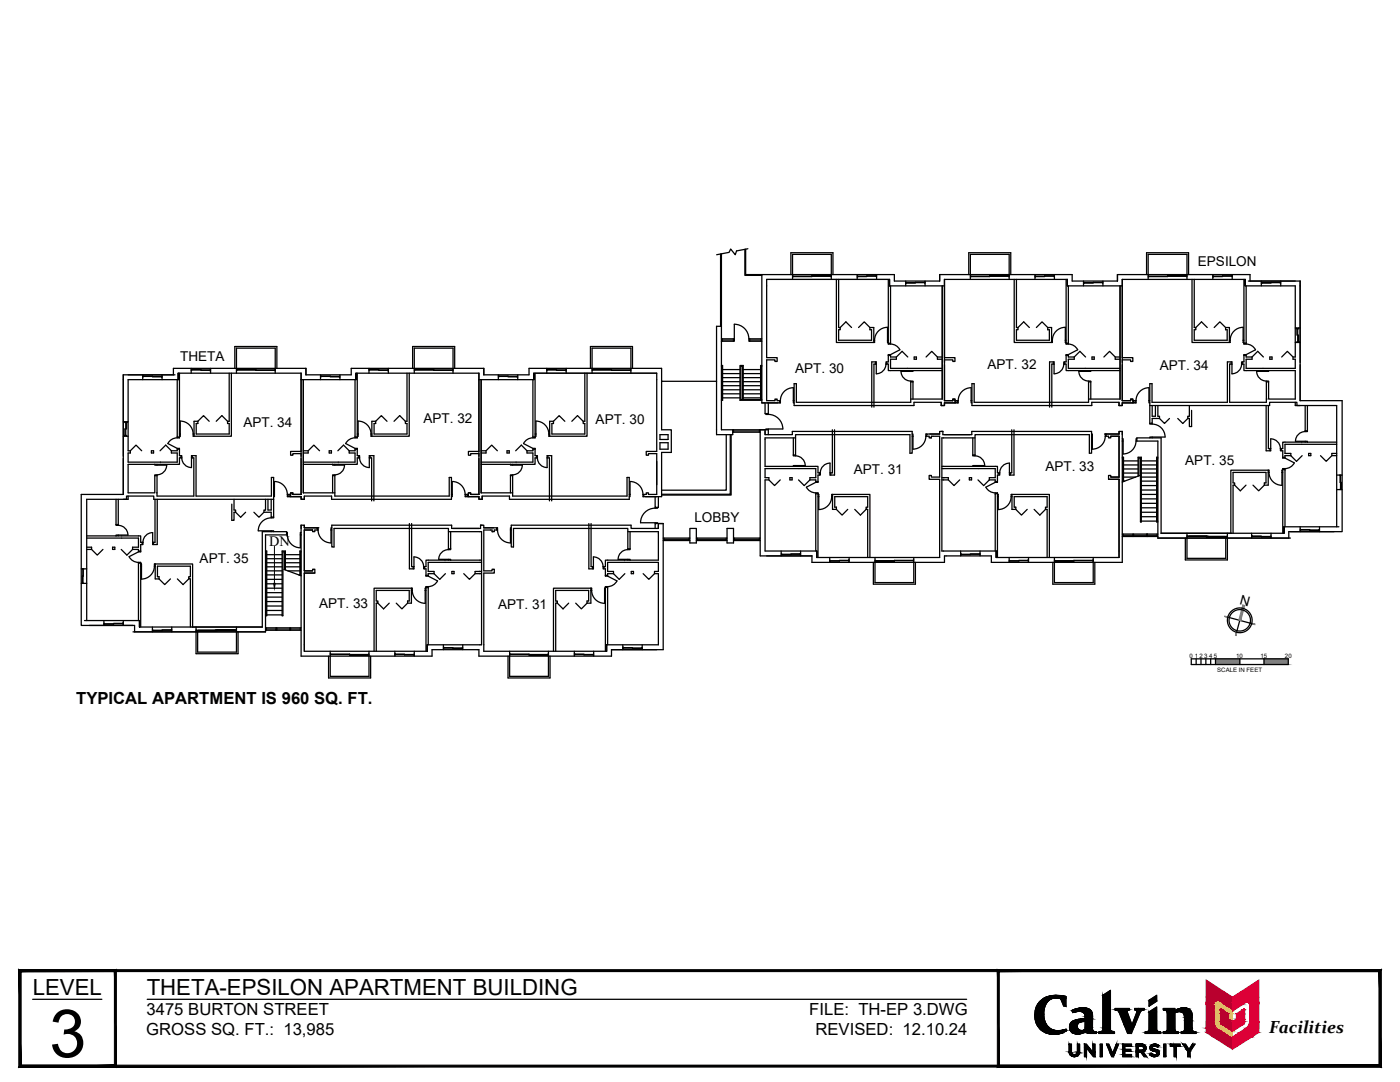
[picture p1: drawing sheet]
<svg xmlns="http://www.w3.org/2000/svg" width="279mm" height="216mm" viewBox="0 0 279 216" stroke-linecap="round" stroke-linejoin="round" font-family="sans-serif">
<defs><g id="words">
<text font-size="13.3" x="9.8" y="210.9">3</text>
<g font-size="4.4">
<text x="6.5" y="198.5">LEVEL</text>
<text x="29.3" y="198.5">THETA-EPSILON APARTMENT BUILDING</text>
</g>
<text font-size="3.5" x="253.3" y="206.2">Facilities</text>
<g font-size="3.3">
<text x="15.2" y="140.5">TYPICAL APARTMENT IS 960 SQ. FT.</text>
<text x="29.2" y="202.5">3475 BURTON STREET</text>
<text x="161.5" y="202.5">FILE: TH-EP 3.DWG</text>
<text x="29.2" y="206.6">GROSS SQ. FT.: 13,985</text>
<text x="162.8" y="206.6">REVISED: 12.10.24</text>
</g>
<text font-size="2.9" x="53.7" y="109">DN</text>
<g font-size="2.7">
<text x="239.1" y="53.1">EPSILON</text>
<text x="35.9" y="72.1">THETA</text>
<text x="158.7" y="74.4">APT. 30</text>
<text x="197.1" y="73.7">APT. 32</text>
<text x="231.4" y="73.8">APT. 34</text>
<text x="48.6" y="85.2">APT. 34</text>
<text x="84.5" y="84.5">APT. 32</text>
<text x="118.9" y="84.5">APT. 30</text>
<text x="170.4" y="94.6">APT. 31</text>
<text x="208.6" y="93.9">APT. 33</text>
<text x="236.5" y="92.8">APT. 35</text>
<text x="138.6" y="104.2">LOBBY</text>
<text x="39.8" y="112.4">APT. 35</text>
<text x="63.7" y="121.3">APT. 33</text>
<text x="99.4" y="121.5">APT. 31</text>
<text x="247.3" y="120.5" transform="rotate(15 247.3 120.5)">N</text>
</g>
<g font-size="1.2">
<text x="237.4" y="131.3">0</text>
<text x="238.4" y="131.3">1</text>
<text x="239.4" y="131.3">2</text>
<text x="240.3" y="131.3">3</text>
<text x="241.3" y="131.3">4</text>
<text x="242.2" y="131.3">5</text>
<text x="246.7" y="131.3">10</text>
<text x="251.5" y="131.3">15</text>
<text x="256.4" y="131.3">20</text>
<text x="242.9" y="134.1">SCALE IN FEET</text>
</g>
</g></defs>
<!-- layer: 0 -->
<g fill="none" stroke="#000" stroke-width=".25">
<path d="M237.7 131.5h19.4v1.1h-19.4zM238.7 131.5v1.1M239.7 131.5v1.1M240.7 131.5v1.1M241.6 131.5v1.1M242.6 131.5v1.1M245 123.1l4.8 1.3M247.4 123.8l-.6 2.4M247.4 131.5v1.1M252.3 131.5v1.1"/>
<circle cx="247.4" cy="123.8" r="2.14"/>
<circle cx="247.4" cy="123.8" r="2.47"/>
</g>
<g fill="#808080" stroke="#808080" stroke-width=".2">
<path d="M248 120.7l-.8 3 .4 .1zM248 120.7l.4 .1-.8 3z"/>
<path d="M249.8 124.4l.7 .1zM249.8 124.5h.7l-.1 .2z"/>
<path d="M246.7 126.2v.6zM246.7 126.2v.6h-.1z"/>
<path d="M244.4 123l.6 .2v-.1zM244.4 122.9l.6 .2z"/>
<path d="M252.3 131.5l4.8 1.1v-1.1zM252.3 131.5l4.8 1.1h-4.8z"/>
<path d="M242.6 131.5l4.8 1.1v-1.1zM242.6 131.5l4.8 1.1h-4.8z"/>
</g>
<!-- layer: A-WALL-FULL -->
<g fill="none" stroke="#000" stroke-width=".25">
<path d="M143.8 50.7v14.4M144 50.7v14.4M148.7 49.8v5.1h3.3M148.8 49.7v5.1h3.2v25.6h.7v2.1h.6v-2.1M149.3 49.6l-2.3 .5-.3 .7-.9-1.1-.3 .7-2.5 .4M153 55.8v1.2M131.1 74.5v1.3M132 73.5v2.6h11M132 76.1v9.7h2v4.5h-2v8.8M144 68.1v-3h-1v21.6h3.2v-.9h5.5M144 67.6h2.4v.5h-2.4M144 68.1v17.7h2.2"/>
<path d="M144 73.1v6.6M144 72.9h.2v7h-.2M144.1 67.6v.5M144.1 67.8h2.3M144.2 78.6h3.5M144.2 77.8h3.5M144.2 77h3.5M144.2 76.2h3.5M144.2 75.4h3.5M144.2 74.5h3.5M144.2 73.7h3.5M144.2 79.4h3.5"/>
<path d="M146.4 67.6h.1v.5h-.1M148.2 79.7v-6.6h-.4v6.6h4.2M148.3 79.7v-6.8h-.6v7h4.3M148.3 78.6h3.5M148.3 77.8h3.5M148.3 77h3.5M148.3 76.2h3.5M148.3 75.4h3.5M148.3 74.5h3.5M148.3 73.7h3.5M148.3 79.4h3.5M149.4 67.6a2.9 2.9 0 0 0-2.9-2.9v2.9"/>
<path d="M149.6 67.6h-.1v.5h.1M149.6 67.6h2.4M149.6 68.1h2.4M149.6 67.6v.5M149.6 67.8h2.3M151.9 67.6v.5M152 73.1v6.6M152 72.9h-.2v6.8M130.7 99.1v2.1h.7v-2.1M131.1 92.1v4.6M131.7 86.7h1.6v1h-1.6zM131.7 88.3h1.6v1.3h-1.6z"/>
<path d="M144.9 86.7v11.1h-12.9M145.7 86.7v11.9h-13.7M145.9 86.7v12.1h-13.9M146.2 86.2h5.5M146.4 85.8v.4M146.4 86h5.2M151.6 85.8v.4M151.7 85.8v25.1M151.7 85.8h1.6M152.8 85.8v-.2h.5v.2M152.8 82.5v.2h.5v-.2M153.3 82.7a2.9 2.9 0 0 1 2.9 2.9h-2.9"/>
<path d="M153.3 85.8v.9M130.7 101.4a2.9 2.9 0 0 0-2.9 2.9h2.9M130.7 105.4v-.9h1.7v25.1M130.7 104.5v-.2h.5v.2M130.7 101.2v.2h.5v-.2M132.4 107.4h5.3M132.4 107.9h5.3M132.5 107.4v.5M132.5 107.6h5M137.5 107.4v.5M137.7 105.4h1.3v2.9h-1.3zM139 107.4h6.1"/>
<path d="M139 107.9h6.1M139.1 107.6h5.8M139.1 107.4v.5M144.9 107.4v.5M145.1 105.4h1.3v2.9h-1.3zM146.4 107.4h5.3M146.4 107.9h5.3M146.5 107.6h5.1M146.5 107.4v.5M151.6 107.4v.5"/>
</g>
<!-- layer: I-FLOR-IDEN -->
<path d="M54.6 116.4h.3l-.1 1z" fill="#000" stroke="#000" stroke-width=".2"/>
<path d="M54.8 109v7.4" fill="none" stroke="#000" stroke-width=".2"/>
<!-- layer: A-WALL-NEW -->
<g fill="none" stroke="#000" stroke-width=".25">
<path d="M152 54.8h26.5v1.3h9v-1.3h26.5v1.3h9v-1.3h26.5v1.3M153 57v14.4h2.1v.7h-.4v-.3h-1.7v8.1h1.7v-.3h.4v.3h.6M153 55.8h24.5M157.8 54.8v-4.4h8.4v4.4M158.2 55.8v-5h7.7v5M158.2 55v.3M158.2 55.1h7.6M162 55v.2h-3.8M165.8 55h-3.8h3.8M165.9 54.9v.3M166.9 55.8v12.5h7.5M167.4 55.8v9.6h.3v.4h-.3v2.1h6.5v-2.1h-.3v-.4"/>
<path d="M171.1 55v.3M171.1 54.8v1M171.2 55.1h3.7M174.9 55l-3.7 .2M174.9 54.9v.3M174.9 54.8v1M177.3 55.8v12.5M177.5 57v-1.2v1.2M177.5 57h11M177.7 57v11.5M180.8 56.3v.3M180.8 56.1v.9"/>
<path d="M180.8 56.4h3.7M184.5 56.3l-3.7 .2M184.6 56.2v.3M184.6 56.1v.9M188 57v22.6h-6.2M193.3 54.8v-4.4h8.4v4.4M193.7 55.8v-5h7.7v5M193.7 55v.3M193.7 55.1h7.6M197.5 55v.2h-3.8M201.3 55h-3.8h3.8M201.4 54.9v.3"/>
<path d="M202.4 55.8v12.5h7.5M202.9 55.8v9.6h.3v.4h-.3v2.1h6.5v-2.1h-.3v-.4M206.6 55v.3M206.6 54.8v1M206.6 55.1h3.8M210.4 55l-3.8 .2M210.4 54.9v.3M210.4 54.8v1M212.8 55.8v12.5M213 57v-1.2v1.2M213 55.8h-24.5v24.1h1.7M213 57h11"/>
<path d="M213.2 57v11.5M216.2 56.3v.3M216.2 56.1v.9M216.3 56.4h3.7M220 56.3l-3.7 .2M220.1 56.2v.3M220.1 56.1v.9M223.5 57v22.6h-6.3M228.8 54.8v-4.4h8.4v4.4M229.1 55.8v-5h7.8v5M229.1 55v.3M229.2 55.1h7.6"/>
<path d="M233 55v.2h-3.8M236.8 55h-3.8h3.8M236.9 54.9v.3M237.9 55.8v12.5h7.5M238.3 55.8v9.6h.4v.4h-.4v2.1h6.6v-2.1h-.3v-.4M242 55v.3M242 54.8v1M242.1 55.1h3.7M245.8 55l-3.7 .2M245.9 54.9v.3M245.9 54.8v1M248.3 55.8v12.5"/>
<path d="M248.5 57h10v14.2h-.4l-1.2-1.1-1.1 1.1M248.5 57v-1.2v1.2M248.5 55.8h-24.5v24.1h1.6M248.7 57v11.5M249.1 56.1h10.4v23.8h8.4v26.2h-10.4M251.7 56.3v.3M251.7 56.1v.9M251.8 56.4h3.7M255.5 56.3l-3.7 .2M255.6 56.2v.3M255.6 56.1v.9M28.5 75v.2"/>
<path d="M28.5 74.8v1M28.6 75l3.7 .2M28.6 75.1h3.7M32.3 75v.3M32.3 74.8v1M34.9 74.8h-10.3v23.9h-8.4v26.1h10.3M35.4 75.8v11.4M35.6 75.8h-10v14.1h.4l1.1-1.1 1.2 1.1M35.6 75.8v-1.3v1.3M35.6 74.5h24.5v24.2h-1.7M35.8 74.5v12.5M38.2 73.7v.2"/>
<path d="M38.2 73.5v1M38.2 73.7l3.7 .2M38.2 73.8h3.7M42 73.7v.3M42 73.5v1M45.7 74.5v9.6h-.3v.4h.3v2.1h-6.5v-2.1h.3v-.4M46.2 74.5v12.5h-7.5M46.9 73.5v-4.4h8.4v4.4M47.2 73.7v.2M47.2 74.5v-5h7.7v5M47.3 73.7h3.8h-3.8M47.3 73.8h7.6"/>
<path d="M51.1 73.7v.2h3.8M54.9 73.7v.3M60.1 75.8h11M60.5 75.8v22.5h6.3M64 75v.2M64 74.8v1M64 75l3.8 .2M64 75.1h3.8M67.8 75v.3M67.8 74.8v1M70.9 75.8v11.4M71.1 75.8v-1.3v1.3"/>
<path d="M71.1 74.5h24.5v24.2h-1.7M71.3 74.5v12.5M73.6 73.7v.2M73.6 73.5v1M73.7 73.7l3.7 .2M73.7 73.8h3.7M77.5 73.7v.3M77.5 73.5v1M81.2 74.5v9.6h-.3v.4h.3v2.1h-6.5v-2.1h.3v-.4M81.7 74.5v12.5h-7.5M82.3 73.5v-4.4h8.4v4.4M82.7 73.7v.2"/>
<path d="M82.7 74.5v-5h7.7v5M82.8 73.7h3.8h-3.8M82.8 73.8h7.5M86.6 73.7v.2h3.7M90.4 73.7v.3M95.6 75.8h11M96 75.8v22.5h6.3M99.5 75v.2M99.5 74.8v1M99.5 75l3.7 .2M99.5 75.1h3.7M103.3 75v.3"/>
<path d="M103.3 74.8v1M106.4 75.8v11.4M106.6 75.8v-1.3v1.3M106.6 74.5h24.5M106.8 74.5v12.5M109.1 73.7v.2M109.1 73.5v1M109.2 73.7l3.7 .2M109.2 73.8h3.7M113 73.7v.3M113 73.5v1M116.7 74.5v9.6h-.3v.4h.3v2.1h-6.6v-2.1h.4v-.4"/>
<path d="M117.2 74.5v12.5h-7.5M117.8 73.5v-4.4h8.4v4.4M118.2 73.7v.2M118.2 74.5v-5h7.7v5M118.2 73.7h3.8h-3.8M118.2 73.8h7.6M122 73.7v.2h3.8M125.9 73.7v.3M131.1 75.8v14.3h-2.1v.7h.4v-.3h1.7v8.2h-1.7v-.4h-.4v.4h-.7M132 73.5h-26.4v1.3h-9v-1.3h-26.5v1.3h-9v-1.3h-26.5v1.3M155.6 79.9v.5h-2.6M155.7 79.9a2.58 2.58 0 0 1 2.6-2.5v2.5"/>
<path d="M155.7 79.9v.5h-.1M158.3 79.9v.5h.2M158.3 79.9h.2M158.5 76.6v4.3h23.9v-.6h5.4v.6M167.7 65.4l1.1-1.2 1.1 1.2M171.3 65.4l1.2-1.2 1.1 1.2M173.6 65.4h.8v2.9M174.4 67.9h.1M174.5 67.9a2.58 2.58 0 0 1 2.6-2.6v3h.2v.2M174.5 67.9v.4h-.1M174.7 72.2v.5M174.9 72.7h-.5v8.5"/>
<path d="M176.8 72.6a1.93 1.93 0 0 1-1.9 2v-2.4h-.9v9M176.8 72.7v-.5h.2v.5h.3v1.2h4.9M176.8 72.7h.2M177.1 67.9h.2M177.3 70.9h.4v-.1h-.4v1.4h-.3M177.3 68.5h.4v.2h-.4zM177.7 68.7a2.1 2.1 0 0 1 1.9 1.1l-1.9 1M177.7 70.9v.3h1.2M178.9 71.2v.5h-1.2v1.8h10.3M178.9 71.2l1.1-1.1 1.2 1.1M181.8 74.1h-2a1.93 1.93 0 0 0 2 1.9M181.8 76.2v-.2h.4v.2"/>
<path d="M181.8 73.9v.2h.4v-.2M181.8 76.2v4.1h-22.9v-3.7M181.8 76.2h.4M182.2 76.2v3.4M182.2 73.9h5.8M182.4 71.2h.5v.5h-.5zM184.8 71.2l1.1-1.1 1.2 1.1h.9M187.1 71.2v.5h.9M188.5 71.4h2.1v.7h-.4v-.3h-1.7M190.2 79.9v-.3h.4v.3h.2v.5h-.2M190.2 79.9v-.3h.4v.3M190.6 79.9v.5h-2.1"/>
<path d="M190.6 79.9h.6M191.1 79.9v.5h-2.6M191.2 79.9v.5h-.1M193.8 77.4a2.58 2.58 0 0 0-2.6 2.5M193.8 79.9v.5h.2M193.8 79.9h.2M193.8 77.4v2.5M194 76.6v4.3h23.9v-.6h5.4v.6M203.2 65.4l1.1-1.2 1.1 1.2M206.8 65.4l1.2-1.2 1.1 1.2M209.1 65.4h.8v2.9M209.9 67.9h.1"/>
<path d="M210 67.9a2.58 2.58 0 0 1 2.6-2.6v3h.2v.2M210 67.9v.4h-.1M210.2 72.2v.5M210.4 72.7h-.5v8.5M212.3 72.6a1.93 1.93 0 0 1-1.9 2v-2.4h-.9v9M212.3 72.7v-.5h.2v.5h.3v1.2h4.9M212.3 72.7h.2M212.6 67.9h.2M212.8 70.9h.4v-.1h-.4v1.4h-.3M212.8 68.5h.4v.2h-.4zM213.2 68.7a2.1 2.1 0 0 1 1.9 1.1l-1.9 1M213.2 70.9v.3h1.2"/>
<path d="M214.4 71.2v.5h-1.2v1.8h10.3M214.4 71.2l1.1-1.1 1.2 1.1M217.2 74.1h-1.9a1.93 1.93 0 0 0 1.9 1.9M217.2 76.2v-.2h.5v.2M217.2 73.9v.2h.5v-.2M217.2 76.2v4.1h-22.8v-3.7M217.2 76.2h.5M217.7 73.9h5.8M217.7 76.2v3.4M217.9 71.2h.5v.5h-.5zM220.3 71.2l1.1-1.1 1.2 1.1h.9M222.6 71.2v.5h.9"/>
<path d="M224 71.4h2.1v.7h-.5v-.3h-1.6M225.6 79.9v-.3h.5v.3h.1v.5h-.1M225.6 79.9v-.3h.5v.3M226.1 79.9v.5h-2.1M226.1 79.9h.6M226.6 79.9v.5h-2.6M226.7 79.9a2.58 2.58 0 0 1 2.6-2.5v2.5M226.7 79.9v.5h-.1M229.3 79.9v.5h.2M229.3 79.9h.2M229.5 76.6v7.9M238.7 65.4l1.1-1.2 1.1 1.2"/>
<path d="M242.3 65.4l1.1-1.2 1.2 1.2M244.6 65.4h.8v2.9M245.4 67.9h.1M245.5 67.9v.4h-.1M245.7 72.2v.5M245.9 72.7h-.5v7.6h7.3v-4.1M247.8 72.6a1.93 1.93 0 0 1-1.9 2v-2.4h-.9v8.1h-15.1v-3.7M247.8 72.7v-.5h.2v.5h.3v1.2h4.9M247.8 72.7h.2M248.1 65.3a2.58 2.58 0 0 0-2.6 2.6M248.1 65.3v3h.2v.2M248.1 67.9h.2"/>
<path d="M248.3 70.9h.4v-.1h-.4v1.4h-.3M248.3 68.5h.4v.2h-.4zM248.7 68.7a2.1 2.1 0 0 1 1.9 1.1l-1.9 1M248.7 70.9v.3h1.2M249.9 71.2v.5h-1.2v1.8h9.8v-1.8h-.4v-.5M249.9 71.2l1.1-1.1 1.1 1.1M252.7 74.1h-1.9a1.93 1.93 0 0 0 1.9 1.9M252.7 76.2v-.2h.5v.2M252.7 73.9v.2h.5v-.2M252.7 79.6h.2M252.7 76.2h.5M253.2 73.9h5.3v5.7h-5.3v-3.4"/>
<path d="M253.4 71.2h.5v.5h-.5zM258.5 68.3h1M258.5 65.4h1M258.7 65.4v.2h.4v-.2M258.8 68.3v-.1h.5v.1M258.8 65.6v1.3h.3v1.3M259 65.6v2.6M23.2 99.6v5.1M23.6 99.6v5.1M24.6 99.6h.7v-.6h5.4v.6h23.9M24.6 87h1M24.6 84.1h1"/>
<path d="M24.8 87v-.1h.5v.1M24.9 84.1v.2h.5v-.2M25.1 84.3v2.6M25.3 84.3v1.3h-.4v1.3M25.6 99v.6h-8.3v24.2M26 89.9v.5h-.4v1.8h9.8v-1.8h-1.2v-.5M30.2 89.9h.4v.5h-.4zM30.9 92.7h-5.3v5.6h5.3v-3.4M30.9 94.9v-.1h.4v.1M30.9 92.7v.1h.4v-.1M30.9 94.9h.4M30.9 99.6v8.6h-.4"/>
<path d="M31.2 98.3h.1M31.3 92.8h2a1.93 1.93 0 0 1-2 1.9M31.4 99.6v9.1h-.9v-2.4a1.93 1.93 0 0 0-2 1.9M31.9 89.9l1.2-1.1 1.1 1.1M33.5 88.5l1.9 1M35.4 87.4a2.1 2.1 0 0 0-1.9 1.1M35.4 87.2h.4v.2h-.4zM35.4 89.6v.3h-1.2M35.8 89.6h-.4v-.1h.4v1.4h.3M35.8 86.6h.2M36.1 91.4h.2M36.3 91.4a1.93 1.93 0 0 0 1.9 1.9v-2.4h.9v8.1h15.1v-3.7"/>
<path d="M36.3 91.4v-.5h-.2v.5h-.3v1.3h-4.9M38.2 91.4h.5v7.6h-7.4v-4.1M38.4 90.9v.5M38.5 86.6a2.58 2.58 0 0 0-2.5-2.6v3h-.2v.2M38.6 86.6h.1M38.6 86.6v.4h.1M39.5 84.1l1.1-1.2 1.2 1.2M39.5 84.1h-.8v2.9M43.1 84.1l1.2-1.2 1.1 1.2M46.7 99.6v2.2h.3v.4h-.3v1.6h-.4v-3.2M53 99.6v2.2h-.3v.4M53.5 99.6v2.2h.6v-2.2"/>
<path d="M54.6 98.7h.2M54.6 95.3v7.9M54.8 98.7v.4h-.2M57.3 98.7a2.58 2.58 0 0 0-2.5-2.6v2.6M57.4 98.7h.6M57.4 98.7v.4h.1M57.5 98.7v.4h2.6M58 98.7v.4h2.1M58 98.7v-.4h.4v.4M58.4 98.7v-.4h-.4v.4h-.2v.4h.2M60.1 99.1v.5h.6M60.1 90.1h-2.1v.7h.4v-.3h1.7"/>
<path d="M60.5 89.9h1l1.1-1.1 1.2 1.1M60.5 92.7h5.9M60.7 99v.6M61.5 89.9v.5h-1M65.7 89.9h.4v.5h-.4zM66.4 94.9v-.1h.4v.1M66.4 92.7v.1h.4v-.1M66.4 94.9h.4M66.4 94.9v3.4M66.8 92.8h1.9a1.93 1.93 0 0 1-1.9 1.9M66.8 94.9v4.1h22.9v-3.7M67.4 89.9l1.2-1.1 1.1 1.1"/>
<path d="M69.7 89.9v.5h1.2v1.8h-10.4M70.9 87.4a2.1 2.1 0 0 0-1.9 1.1l1.9 1M70.9 87.2h.4v.2h-.4zM70.9 89.6v.3h-1.2M71.3 89.6h-.4v-.1h.4v1.4h.3M71.3 86.6h.2M71.6 91.4h.2M71.8 91.4v-.5h-.2v.5h-.3v1.3h-4.9M71.8 91.4a1.93 1.93 0 0 0 1.9 1.9v-2.4h.9v9M73.7 91.4h.5v8.5M73.9 90.9v.5M74 86.6a2.58 2.58 0 0 0-2.5-2.6v3h-.2v.2"/>
<path d="M74 86.6h.2M74 86.6v.4h.2M75 84.1l1.1-1.2 1.1 1.2M75 84.1h-.8v2.9M78.6 84.1l1.2-1.2 1.1 1.2M90.1 95.3v4.3h-23.9v-.6h-5.5v.6M90.1 98.7h.2M90.3 98.7v.4h-.2M92.8 98.7a2.58 2.58 0 0 0-2.6-2.6l.1 2.6M92.8 98.7h.7M92.8 98.7v.4h.2M93 98.7v.4h2.6"/>
<path d="M93.5 98.7v.4h2.1M93.5 98.7v-.4h.4v.4M93.9 98.7v-.4h-.4v.4h-.2v.4h.2M95.6 99.1v.5h.6M95.6 90.1h-2.1v.7h.4v-.3h1.7M96 89.9h1l1.1-1.1 1.2 1.1M96 92.7h5.9M96.2 99v.6M97 89.9v.5h-1M101.2 89.9h.4v.5h-.4zM101.9 94.9v-.1h.4v.1M101.9 92.7v.1h.4v-.1"/>
<path d="M101.9 94.9v3.4M101.9 94.9h.4M102.3 92.8h1.9a1.93 1.93 0 0 1-1.9 1.9M102.3 94.9v4.1h22.8v-3.7M102.9 89.9l1.1-1.1 1.2 1.1M105.2 89.9v.5h1.2v1.8h-10.4M106.3 87.4a2.1 2.1 0 0 0-1.8 1.1l1.9 1M106.4 87.2h.4v.2h-.4zM106.4 89.6v.3h-1.2M106.8 89.6h-.4v-.1h.4v1.4h.3M106.8 86.6h.2M107.1 91.4h.2"/>
<path d="M107.3 91.4v-.5h-.2v.5h-.3v1.3h-4.9M107.3 91.4a1.93 1.93 0 0 0 1.9 1.9v-2.4h.9v9M109.2 91.4h.5v8.5M109.3 90.9v.5M109.5 86.6a2.58 2.58 0 0 0-2.5-2.6v3h-.2v.2M109.5 86.6h.2M109.5 86.6v.4h.2M110.5 84.1l1.1-1.2 1.1 1.2M110.5 84.1h-.8v2.9M114.1 84.1l1.2-1.2 1.1 1.2M125.6 95.3v4.3h-23.9v-.6h-5.5v.6M125.6 98.7h.1"/>
<path d="M125.7 98.7v.4h-.1M128.3 98.7a2.58 2.58 0 0 0-2.6-2.6v2.6M128.3 98.7v.4h.2M128.5 98.7v.4h2.6M128.8 99.1h3.2M151.7 85.8h1v.9M152 80.4h3.3M152.7 86.1v.6h5.4v-.6h23.9v4.3h-.4v-3.7h-22.8v4.1M153.4 95.8v-.5h-.7v-1.8h10.1v1.8h-1.2v.5M155.7 95.8l-1.1 1.1-1.2-1.1h-.7v14.2h10.3M157.6 95.3h.5v.5h-.5zM158.3 90.8v.2h.5v-.2"/>
<path d="M158.3 93.1h4.9v1.3h.4v.4h.1v-.4M158.3 93.1v-.2h.5v.2M158.3 87.4v3.4M158.3 90.8h.5M158.8 91a1.93 1.93 0 0 1 1.9 1.9h-1.9M158.8 87.4h-6.1v5.7h5.6M159.4 95.8l1.1 1.1 1.1-1.1M161.6 95.8h1.2v.3M162.8 98.3h.4v.2h-.4zM162.8 96.2l-1.9 1a2.1 2.1 0 0 0 1.9 1.1M162.8 98.5v11.5M163.2 98.5v.2h.2v3a2.6 2.6 0 0 0 2.6-2.6"/>
<path d="M163.2 98.7v12.5M163.2 99.1h.2M163.6 94.8h-.4v1.4h-.4v-.1h.4M163.6 94.4h.1M165.8 94.4v.4M166 99.1h.1M166.1 85.8v8.6h-.4M166.1 98.7h7.5v12.5M166.1 98.7h-.1v.4M166.1 98.7v2.9h.8M166.5 85.8v9h-.8l-.1-2.4a1.93 1.93 0 0 0-1.9 1.9M182 86.6h.2v.4"/>
<path d="M182 87h.2M184.8 87a2.58 2.58 0 0 1-2.6 2.6v-2.6M184.9 86.6h-.1v.4h.6v.4h.5v-.4h1.6v8.2h-1.6v-.3h-.5v.7h2.1v15.6h-24.5M185.6 86.6h1.9M185.7 87.4h.2M187.5 86.6h-2.6v.4M187.8 80.3v.6M187.8 86.1h.4M188 95.8h1.3l1.1 1.1 1.1-1.1M188 93.1h6.1M188 93.5h10.6v1.8h-1.2v.5M188 95.3h1.3v.5"/>
<path d="M188.2 86.1h-.7v.5M188.2 86.1v.6h5.7v-.6h23.9v4.3h-.4v-3.7h-22.8v4.1M188.5 80.4v.5h-.7M193.5 95.3h.4v.5h-.4zM194.1 90.8v.2h.5v-.2M194.1 93.1h5v1.3h.3v.4h.1v-.4M194.1 93.1v-.2h.5v.2M194.1 90.8h.5M194.1 87.4v3.4M194.6 91a1.93 1.93 0 0 1 1.9 1.9h-1.9M194.6 87.4h-6.6v22.6h10.8M195.2 95.8l1.1 1.1 1.1-1.1"/>
<path d="M196.7 97.2a2.1 2.1 0 0 0 1.9 1.1M197.4 95.8h1.2v.3M198.6 98.3h.5v.2h-.5zM198.6 98.5v11.5M198.6 96.2l-1.8 1M199.1 98.5v.2h.1v3a2.6 2.6 0 0 0 2.6-2.6M199.1 99.1h.1M199.1 98.7v12.5M199.4 94.8h-.3v1.4h-.5v-.1h.5M199.4 94.4h.1M201.6 94.4v.4M201.8 99.1h.2"/>
<path d="M201.9 85.8v8.6h-.4M202 98.7h7.4v12.5M202 98.7h-.2v.4M202 98.7v2.9h.7M202.4 85.8v9h-.9l-.1-2.4a1.93 1.93 0 0 0-1.9 1.9M217.8 86.6h.2v.4M217.8 87h.2M220.4 86.6h2.9M220.6 87a2.58 2.58 0 0 1-2.6 2.6v-2.6M220.6 87h.6v.4h.5v-.4h1.6v8.2M220.6 86.6v.4M221.2 95.6h2.1"/>
<path d="M221.7 95.2h1.6M223.3 86.6h-2.5v.4M223.3 86.6v-.5h.7v26.1h-26.2v-1.3h-9.3v1.3h-26.5v-1.3h-10.3M223.3 95.2h-1.6v-.3h-.5v.7h2.1M223.3 80.3v.6M223.3 86.1v.5M223.3 95.6v15.6h-24.5M224 87.5h.1v3.1M224 80.4v.5h-.7M224 91.2h.2v4.9M224 91.4l.1 4.7M224 88h.1"/>
<path d="M224.2 92.8h2.9M224.2 93.6h2.9M224.2 94.4h2.9M224.2 95.2h2.4M224.2 96h.3M224.2 92h2.9M226.7 88a2.58 2.58 0 0 1-2.6 2.6M226.9 87.5h-.2v.5h.2M226.9 88v-.6h4.8v19h24.5M226.9 88h4.2v19.4h26.4M227.3 94.9v-3.5h.3v12.8h.2v-13h-.7v3.8M227.4 94.9l-3.4 1.3"/>
<path d="M227.8 99.5h3M227.8 92.8h3M227.8 93.6h3M227.8 94.4h3M227.8 95.2h3M227.8 96h3M227.8 96.9h3M227.8 97.8h3M227.8 98.7h3M227.8 92h3M229.5 84.5v.1h.4v-.1M229.5 80.9h23.9v-.6h5.4v.6h.7"/>
<path d="M229.9 84.6a2.58 2.58 0 0 1 2.6 2.6M229.9 80.9v2.2h.7v-2.2M229.9 87.2v.2M231.1 80.9v2.2h.3v.4M231.1 91.4v12.6M231.1 91.2h-.3v13h.3M232.5 87.2h-3v.2M233.4 83.5l-1 1-1-1h-1.5v1h-.4M235 83.5l1.1 1 .9-1M237.4 80.9v2.2h-.4v.4h.4v1.6h.4v-3.2M246.4 96.8l1.1 1.1 1.2-1.1M250.1 96.8l1.1 1.1 1.1-1.1"/>
<path d="M252.3 96.8v-.4h.4v-2.1h-6.6v2.1h.3v.4h-.3v9.6M252.7 80.9v9h.9v-2.3a1.93 1.93 0 0 1 1.9 1.9M253.1 93.8h-7.5v12.6M253.1 94.3h.2M253.1 93.8v3h-.8M253.1 93.8h.2v.5M253.1 80.9v8.6h.5M253.4 89.5v.4M255.7 89.9h.3v1.5h.4v-.2h-.4M255.8 94.3h.2M256 93.5h.4v.2h-.4zM256 93.7v.1h-.2v3a2.6 2.6 0 0 1-2.5-2.5"/>
<path d="M256 93.8v12.6M256.4 91.4l1.9 1a2.1 2.1 0 0 1-1.9 1.1M256.4 93.7v11.4M257.6 90.9h-1.2v.3M257.6 90.9l1.1 1.2 1.2-1.2M258.5 80.3v.6h8.3v24.2M260.5 86.1a1.93 1.93 0 0 0-2 1.9l2 .1M260.5 86v.1h.4v-.1M260.5 88.2v-.1h.4v.1M260.5 80.9v5.1M260.5 86h.4M260.9 88.2h-4.9v1.3h-.3v.4h-.2v-.4h.2"/>
<path d="M260.9 80.9v5.1M260.9 88.2h5.9M261.2 90.5h.4v.4h-.4zM263.5 90.9l1.2 1.2 1.1-1.2h1M266.8 97.7h1.1M266.8 94.8h1.1M266.8 88.7h-10.4v1.8h1.2v.4M266.8 90.5h-1v.4M267.4 94.8h.2M267.5 97.7h.2M267.5 94.9v1.3h.1M267.5 94.9v2.7"/>
<path d="M267.6 97.6v-1.4v1.4M16.2 116.4h1.1M16.2 113.5h1.1M16.4 116.4h.2M16.5 116.3v-1.3v1.3M16.5 113.5h.2M16.5 113.6v2.7M16.6 113.6v1.4h-.1M17.3 109.6h1l1.1 1.2 1.1-1.2M17.3 107.4h10.3v1.8h-1.1v.4M17.3 109.2h1v.4M17.3 106.9h5.9"/>
<path d="M22.5 109.2h.4v.4h-.4zM23.2 104.7v.1h.4v-.1M23.2 106.9h4.9v1.3h.3v.5h.1v-.5M23.2 106.9v-.1h.4v.1M23.2 104.7h.4M23.6 104.8a1.93 1.93 0 0 1 1.9 2h-1.9M24.2 109.6l1.1 1.2 1.2-1.2M25.8 111.1a2.1 2.1 0 0 0 1.8 1.1M26.5 109.6h1.1v.4M27.6 112.2h.5v.2h-.5zM27.6 112.4v11.4M27.6 110.1l-1.8 1"/>
<path d="M28.1 112.4v.1h.1v3.1a2.6 2.6 0 0 0 2.6-2.6M28.1 112.5v12.6M28.1 113h.1M28.4 108.7h-.3v1.4h-.5v-.1h.5M28.4 108.2h.1M30.6 108.2v.5M31 112.5h7.4v12.6M31 112.5h-.2v.5h.2M31 112.5v3h.7M31.7 115.5l1.2 1.1 1.1-1.1M31.7 115.5v-.4h-.3v-2.1h6.6v2.1h-.3v.4h.3v9.6M35.4 115.5l1.1 1.1 1.2-1.1"/>
<path d="M47 102.2l1 1 1-1M50.7 102.2l1 1 1-1h1.4v1h.5M53 110h.2v12.9h-.2M53 110.1v12.6M53.2 110.7h3.1M53.2 118.3h3.1M53.2 119.1h3.1M53.2 111.5h3.1M53.2 112.3h3.1M53.2 113.1h3.1M53.2 113.9h3.1M53.2 114.7h3.1"/>
<path d="M53.2 115.6h3.1M53.2 116.5h3.1M53.2 117.4h3.1M54.1 103.3a2.58 2.58 0 0 0-2.6 2.6h3.1v.2M54.1 103.2v.1h.5v-.1M54.1 105.9v.2M56.7 113.6l3.4 1.3M56.8 113.7v-3.6h-.3v12.8h-.2v-12.9h.6v3.7M56.9 110.7h2.9M56.9 111.5h2.9M56.9 112.3h2.9M56.9 113.1h2.9"/>
<path d="M57.2 106.2h.2v.5h-.2M57.2 106.7v-.6h-4.9v19h-24.5M57.2 106.7h-4.2v19.4h-26.5M57.5 113.9h2.3M59.6 114.7h.2M59.9 106.7h.2M60.1 106.2h-.2v3.1a2.58 2.58 0 0 1-2.5-2.6M60.1 110h-.3v4.8M60.1 110.1l-.1 4.8M60.7 105.3h2.6v.5M60.7 105.3v-.5h-.6v26.1h26.1v-1.3h9.4v1.3h26.4v-1.3h10.4M60.7 113.9h1.7v-.3h.4v.8h-2.1"/>
<path d="M60.7 104.8v.5M60.7 114.4v15.6h24.6M60.7 113.9h1.7M60.7 114.4h2.1M60.7 105.3h2.9M63.5 105.8a2.58 2.58 0 0 0 2.6 2.5v-2.5M63.5 105.8h-.7v.3h-.4v-.3h-1.7v8.1M63.5 105.3v.5M66.1 105.8h.1M66.2 105.3h-.1v.5M81.7 104.5v9h.9v-2.4a1.93 1.93 0 0 1 1.9 2M82.1 117.4h-7.4v12.6"/>
<path d="M82.1 117.4h.2v.4M82.1 117.8h.2M82.1 117.4v3h-.8M82.1 104.5v8.6h.5M82.5 113.1v.4M84.7 113.5h.3v1.5h.5v-.2h-.5M84.9 117.8h.1M85 117.1h.5v.1h-.5zM85 117.2v.2h-.1v3a2.6 2.6 0 0 1-2.6-2.6M85 117.4v12.6M85.5 115l1.8 .9a2.1 2.1 0 0 1-1.8 1.2M85.5 117.2v11.5"/>
<path d="M86.6 114.5h-1.1v.3M86.6 114.5l1.2 1.1 1.1-1.1M89.5 109.7a1.93 1.93 0 0 0-1.9 1.9h1.9M89.5 109.5v.2h.4v-.2M89.5 111.8v-.2h.4v.2M89.5 106.1h6.6v22.6h-10.8M89.5 109.5h.4M89.9 111.8h-4.9v1.3h-.3v.4h-.1v-.4h.1M89.9 111.8h6.2M89.9 106.1v3.4M90.2 114h.4v.5h-.4zM92.6 114.5l1.1 1.1 1.1-1.1h1.3"/>
<path d="M95.9 104.8h.7v.5M95.9 104.8v.6h-5.8v-.6h-23.9v4.3h.5v-3.7h22.8v4.1M95.9 104.8h.3M96.1 112.2h-10.6v1.8h1.1v.5M96.1 114h-1.3v.5M96.6 105.3h2.5v.5M96.6 105.3h1.9M98.2 106.1h.1M99.1 105.3h.2v.5M99.3 105.8h-.7v.3h-.4v-.3h-1.6v8.1h1.6v-.3h.4v.8h-2v15.6h24.5M99.3 105.8a2.58 2.58 0 0 0 2.6 2.5v-2.5M101.9 105.8h.1"/>
<path d="M102 105.3h-.1v.5M117.5 104.5v9h.9v-2.4a1.93 1.93 0 0 1 2 2M117.9 117.4h-7.4v12.6M117.9 117.4h.2v.4M117.9 117.8h.2M117.9 117.4v3h-.7M118 104.5v8.6h.4M118.3 113.1v.4M120.4 113.1h.1M120.5 113.5h.3v1.5h.5v-.2h-.5M120.7 117.8h.1M120.8 117.1h.5v.1h-.5z"/>
<path d="M120.8 117.2v.2h-.1v3a2.6 2.6 0 0 1-2.6-2.6M120.8 117.4v12.6M121.3 115l1.8 .9a2.1 2.1 0 0 1-1.8 1.2M121.3 117.2v11.5M122.4 114.5v-.5h-1.1v-1.8h10.1v1.8h-.8v.5M122.4 114.5h-1.1v.3M122.4 114.5l1.2 1.1 1.1-1.1M123.4 111.6h1.9M125.3 109.7a1.93 1.93 0 0 0-1.9 1.9M125.3 109.5v.2h.4v-.2M125.3 111.8v-.2h.4v.2M125.3 106.1h6.1v5.7h-5.7"/>
<path d="M125.3 109.5h.4M125.7 111.8h-4.9v1.3h-.3v.4h-.1v-.4M125.7 106.1v3.4M126 114h.4v.5h-.4zM128.4 114.5l1.1 1.1 1.1-1.1h.8v14.2h-10.3M131.4 104.8v.6h-5.5v-.6h-23.9v4.3h.5v-3.7h22.8v4.1M132.4 104.5h-1v.9M155.9 110.5v.3M155.9 110v.9M156 110.6h3.7M159.7 110.5l-3.7 .2M159.8 110.4v.3"/>
<path d="M159.8 110v.9M163 110v1.2v-1.2M165.6 111.8v.2M165.6 111.2v1M165.7 111.9h3.7M166.9 101.6l1.2 1.2 1.1-1.2M166.9 101.6v-.4h-.3v-2.1h6.6v2.1h-.4v.4h.4v9.6M169.4 111.8l-3.7 .2M169.5 111.7v.3M169.5 111.2v1M170.6 101.6l1.1 1.2 1.1-1.2M174.3 112.2v4.4h8.4v-4.4"/>
<path d="M174.6 111.8v.2M174.6 111.2v5h7.8v-5M174.7 112h3.8h-3.8M174.7 111.9h7.6M182.3 111.8h-3.8v.2M182.4 111.7v.3M191.7 110.5v.3M191.7 110v.9M191.8 110.6h3.7M195.5 110.5l-3.7 .2M195.6 110.4v.3M195.6 110v.9"/>
<path d="M198.8 110v1.2v-1.2M201.4 111.8v.2M201.4 111.2v1M201.5 111.9h3.7M202.7 101.6l1.2 1.2 1.1-1.2M202.7 101.6v-.4h-.3v-2.1h6.6v2.1h-.3v.4h.3v9.6M205.2 111.8l-3.7 .2M205.3 111.7v.3M205.3 111.2v1M206.4 101.6l1.1 1.2 1.2-1.2M210.1 112.2v4.4h8.4v-4.4M210.4 111.8v.2"/>
<path d="M210.4 111.2v5h7.8v-5M210.5 112h3.8h-3.8M210.5 111.9h7.6M218.1 111.8h-3.8v.2M218.2 111.7v.3M224 107.1h5M224 106.6h7.1M224.1 106.8h2M224.1 106.6v.5M226.1 106.6v.5M226.2 106.8h2.6M226.2 106.6v.5"/>
<path d="M227.8 100.4h3M227.8 101.3h3M227.8 102.2h3M227.8 103.1h3M227.8 104h3M228.8 106.6v.5M229 106.6v.5h2.1M229 106.8h1.9M230.9 106.6v.5M236.9 106.9v.2M236.9 106.4v5h7.7v-4M237 107.1h7.9"/>
<path d="M237 107h3.8v.1M237.3 107h3.8v.1M244.5 107.1h-3.7h3.7M244.9 107.1h-3.8h3.8M245 107v.2M245 106.4v5.3h-8.4v-4.3M249.8 106.9v.2M249.8 106.4v1M249.9 107l3.7 .1M249.9 107.1h3.7M253.7 107v.2M253.7 106.4v1"/>
<path d="M256.2 105.1v1.3v-1.3M256.2 105.1h11M259.5 105.6v.2M259.5 105.1v1M259.5 105.7l3.8 .1M259.5 105.8h3.8M263.3 105.7v.2M263.3 105.1v1M266.2 106.1h-9v1.3M16.9 123.8h10.9M17.8 124.8h9.1v1.3M20.7 124.4v.2"/>
<path d="M20.7 123.8v1M20.8 124.5h3.7M24.5 124.4l-3.7 .2M24.6 124.3v.3M24.6 123.8v1M27.8 123.8v1.3v-1.3M30.4 125.7v.2M30.4 125.1v1M30.5 125.8h3.7M34.2 125.7l-3.7 .1M34.3 125.6v.2M34.3 125.1v1"/>
<path d="M39.1 125.7v.2M39.1 125.1v5.3h8.4v-4.3M39.2 125.8h3.8h-3.8M39.2 125.8h7.9M39.5 125.8h3.8h-3.8M46.8 125.7h-3.8v.1M47.1 125.7h-3.8v.1M47.2 125.6v.2M47.2 125.1v5h-7.8v-4M53 125.3h7.1M53.2 125.5h1.9M53.2 125.3v.5"/>
<path d="M53.2 120h3.1M53.2 120.9h3.1M53.2 121.8h3.1M53.2 122.7h3.1M55.1 125.3v.5h-2.1M55.1 125.8h5M55.3 125.5h2.5M55.3 125.3v.5M57.8 125.3v.5M58 125.5h1.9M58 125.3v.5M59.9 125.3v.5"/>
<path d="M65.6 130.9v4.4h8.4v-4.4M65.9 130v5h7.7v-5M65.9 130.4v.3M66 130.6h7.6M66 130.5h3.8v.2M73.6 130.7h-3.8h3.8M73.6 130.5v.3M75.4 120.4l1.1 1.1 1.2-1.1M78.8 130.4v.3M78.8 130v.9M78.9 130.5l3.7 .2M78.9 130.6h3.7"/>
<path d="M79.1 120.4l1.1 1.1 1.1-1.1M81.3 120.4v-.5h.4v-2.1h-6.6v2.1h.3v.5h-.3v9.6M82.7 130.5v.3M82.7 130v.9M85.3 128.7v1.3v-1.3M88.5 129.1v.3M88.5 128.7v.9M88.6 129.2l3.7 .2M88.6 129.3h3.7M92.4 129.2v.3M92.4 128.7v.9M101.4 130.9v4.4h8.4v-4.4"/>
<path d="M101.7 130v5h7.8v-5M101.7 130.4v.3M101.8 130.5h3.8v.2M101.8 130.6h7.6M109.4 130.7h-3.8h3.8M109.5 130.5v.3M111.2 120.4l1.2 1.1 1.1-1.1M114.6 130.4v.3M114.6 130v.9M114.7 130.5l3.7 .2M114.7 130.6h3.7M114.9 120.4l1.1 1.1 1.2-1.1"/>
<path d="M117.2 120.4v-.5h.3v-2.1h-6.6v2.1h.3v.5h-.3v9.6M118.5 130.5v.3M118.5 130v.9M121.1 128.7v1.3v-1.3M124.3 129.1v.3M124.3 128.7v.9M124.4 129.2l3.7 .2M124.4 129.3h3.7M128.2 129.2v.3M128.2 128.7v.9"/>
</g>
<!-- layer: Perimeter Wall -->
<path d="M153 55.8h24.2M106.9 74.5h24.2" fill="none" stroke="#000" stroke-width=".2"/>
<!-- layer: WALLS -->
<path d="M158.5 76.6h.4M194 76.6h.4M229.5 76.6h.4M54.2 95.3h.4M89.7 95.3h.4M125.1 95.3h.5" fill="none" stroke="#000" stroke-width=".25"/>
<!-- layer: A-TITL -->
<g fill="#000" stroke="#000" stroke-width=".2">
<path d="M210.5 198.6h.3zM220.1 198.6l1.5-1v1zM229.3 199.6h1.5v.2zM229.3 199.6l1.5-1v1zM210 206.4h.8zM212.5 205.5h.3zM214.1 202h.2zM214.2 210.8h.5zM214.8 210.4h.5zM214.9 206.3h.5zM216 201.9h1.9zM216 201.1h.4z"/>
<path d="M216.7 206h2.1zM220 205.7h1.7zM220.1 205.6h1.5zM229.2 205.8h1.7zM229.2 205.7h1.7zM230.3 208.4h.4zM230.8 210h.5zM229.3 201.9l1.5-1v1zM234.5 201.7h3.1zM236.2 201.1h.3z"/>
<path d="M207.5 199.9l1.5 .1 .1-.1zM207.5 199.9l1.5 .1h-1.6z"/>
<path d="M207.6 199.8h1.5zM207.5 199.9h1.6z"/>
<path d="M207.7 199.7l1.4 .1 .2-.1zM207.7 199.7l1.4 .1h-1.5z"/>
<path d="M207.8 199.6h1.5zM207.7 199.7h1.6z"/>
<path d="M208 199.5l1.3 .1 .2-.1zM207.8 199.6l.2-.1 1.3 .1z"/>
<path d="M208 199.4h1.6zM208 199.5h1.5z"/>
<path d="M208.1 199.3h1.7zM208 199.4h1.6z"/>
<path d="M208.3 199.2l1.5 .1 .2-.1zM208.1 199.3l.2-.1 1.5 .1z"/>
<path d="M208.3 199.2h1.8zM208.3 199.2h1.7z"/>
<path d="M208.4 199.2h1.9zM208.3 199.2h1.8z"/>
<path d="M208.5 199.1h2zM208.4 199.2h1.9z"/>
<path d="M208.5 199.1h2.3zM208.5 199.1h2.3z"/>
<path d="M208.5 199.1h2.3zM208.5 199.1h2z"/>
<path d="M210.8 199.1h1.9zM210.8 199.1h1.9z"/>
<path d="M210.5 198.6h.8zM210.2 198.6h1.1z"/>
<path d="M210.2 198.6h1.1zM210.2 198.6h1.1z"/>
<path d="M210.2 198.6l1.5 .1zM210 198.7h1.7z"/>
<path d="M210 198.7h1.8zM209.9 198.7h1.9z"/>
<path d="M209.9 198.7h2.3zM209.6 198.7h2.6z"/>
<path d="M209.6 198.7l2.8 .1zM209.5 198.8h2.9z"/>
<path d="M209.5 198.8h3.2zM209.2 198.8h3.5z"/>
<path d="M209.2 198.8l3.5 .1zM209.1 198.9h3.6z"/>
<path d="M209.1 198.9h3.6zM209.1 198.9h3.6z"/>
<path d="M209.1 198.9l3.6 .1zM208.8 199h3.9z"/>
<path d="M208.8 199l3.9 .1v-.1zM208.6 199.1l.2-.1 3.9 .1z"/>
<path d="M208.6 199.1h4.1zM208.5 199.1h4.2z"/>
<path d="M210.8 199.1l1.9 .1zM210.8 199.1l1.9 .1z"/>
<path d="M211.1 199.2h1.6zM211.1 199.2h1.6z"/>
<path d="M211.4 199.2l1.3 .1zM211.4 199.2l1.3 .1z"/>
<path d="M211.7 199.3l1 1.5v-1.5zM211.7 199.3l1 1.5h-.4z"/>
<path d="M220.1 198.6l1.5 6.3v-6.3zM220.1 198.6l1.5 6.3h-1.5z"/>
<path d="M229.3 199.6v.2h1.5zM229.3 199.8h1.5l-1.5 1z"/>
<path d="M3.8 212.9l271.4-.4h-271zM3.8 212.9l271.4-.4 .4 .4zM275.2 193.9v18.6l.4 .4zM275.2 193.9l.4-.4v19.4zM4.2 193.9h271l.4-.4zM3.8 193.5h271.8l-271.4 .4zM3.8 193.5l.4 19v-18.6zM3.8 193.5l.4 19-.4 .4z"/>
<path d="M3.8 212.9l19-.4h-18.6zM3.8 212.9l19-.4 .4 .4zM22.8 193.9v18.6l.4 .4zM22.8 193.9l.4-.4v19.4zM4.2 193.9h18.6l.4-.4zM3.8 193.5h19.4l-19 .4zM3.8 193.5l.4 19v-18.6zM3.8 193.5l.4 19-.4 .4z"/>
<path d="M199.4 212.5l-.4 .4 76.2-.4zM199 212.9l76.2-.4 .4 .4zM275.2 193.9v18.6l.4 .4zM275.2 193.9l.4-.4v19.4zM199.4 193.9h75.8l.4-.4zM199 193.5h76.6l-76.2 .4zM199 193.5l.4 19v-18.6zM199 193.5l.4 19-.4 .4z"/>
<path d="M206.6 201.9l1.7 .2v-.2zM206.6 201.9l1.7 .2h-1.7z"/>
<path d="M206.6 202.1l1.7 .2v-.2zM206.6 202.1l1.7 .2h-1.8z"/>
<path d="M206.5 202.3l1.8 .2v-.2zM206.5 202.3l1.8 .2h-1.8z"/>
<path d="M206.5 202.5l1.8 .1v-.1zM206.5 202.5l1.8 .1h-1.8z"/>
<path d="M206.5 202.6l1.8 .3v-.3zM206.5 202.6l1.8 .3h-1.8z"/>
<path d="M206.5 202.9l1.9 .1-.1-.1zM206.5 202.9l1.9 .1h-1.9z"/>
<path d="M206.6 201.7l1.7 .2v-.2zM206.6 201.7l1.7 .2h-1.7z"/>
<path d="M206.5 203l1.9 .2v-.2zM206.5 203l1.9 .2h-1.8z"/>
<path d="M206.6 201.5l1.7 .2 .1-.2zM206.6 201.5l1.7 .2h-1.7z"/>
<path d="M206.7 201.4h1.7zM206.7 201.4l1.7 .1z"/>
<path d="M206.6 203.2l1.8 .2v-.2zM206.6 203.2l1.8 .2h-1.8z"/>
<path d="M206.6 203.4l1.9 .2-.1-.2zM206.6 203.4l1.9 .2h-1.8z"/>
<path d="M206.7 201.2l1.7 .2v-.2zM206.7 201.2l1.7 .2h-1.7z"/>
<path d="M206.8 201.1h1.6zM206.8 201.1l1.6 .1z"/>
<path d="M206.7 203.6l1.8 .2v-.2zM206.7 203.6l1.8 .2h-1.8z"/>
<path d="M206.8 200.9l1.6 .2 .1-.2zM206.8 200.9l1.6 .2h-1.6z"/>
<path d="M206.7 203.8l1.9 .1-.1-.1zM206.7 203.8l1.9 .1h-1.9z"/>
<path d="M206.9 200.8l1.6 .1v-.1zM206.9 200.8l1.6 .1h-1.7z"/>
<path d="M206.7 203.9l2 .2-.1-.2zM206.7 203.9l2 .2h-1.9z"/>
<path d="M207 200.6l1.5 .2 .1-.2zM207 200.6l1.5 .2h-1.6z"/>
<path d="M207 200.5h1.7zM207 200.5l1.6 .1z"/>
<path d="M206.8 204.1l1.9 .1zM206.8 204.1l1.9 .1z"/>
<path d="M206.8 204.2l2 .1-.1-.1zM206.8 204.2l2 .1h-1.9z"/>
<path d="M207.2 200.3l1.5 .2 .1-.2zM207.2 200.3l1.5 .2h-1.7z"/>
<path d="M206.9 204.3l2 .2-.1-.2zM206.9 204.3l2 .2h-1.9z"/>
<path d="M207.2 200.3h1.6zM207.2 200.3h1.6z"/>
<path d="M207 204.5l1.9 .1zM207 204.5l1.9 .1z"/>
<path d="M207 204.6l2.1 .2-.2-.2zM207 204.6l2.1 .2h-2z"/>
<path d="M207.3 200.1l1.5 .2 .1-.2zM207.3 200.1l1.5 .2h-1.6z"/>
<path d="M207.4 200h1.6zM207.4 200l1.5 .1z"/>
<path d="M207.1 204.8h2zM207.1 204.8h2z"/>
<path d="M207.1 204.8l2.2 .2-.2-.2zM207.1 204.8l2.2 .2h-2z"/>
<path d="M207.3 205l2.1 .1zM207.3 205l2.1 .1z"/>
<path d="M207.4 205.1l2.1 .1zM207.4 205.1l2.1 .1z"/>
<path d="M207.4 205.2l2.4 .1-.3-.1zM207.4 205.2l2.4 .1h-2.2z"/>
<path d="M207.6 205.3h2.2zM207.6 205.3h2.2z"/>
<path d="M207.6 205.3l2.4 .2-.2-.2zM207.6 205.3l2.4 .2h-2.3z"/>
<path d="M210 206.4h.7zM210.1 206.4h.6z"/>
<path d="M207.7 205.5h2.6zM207.7 205.5h2.6z"/>
<path d="M207.8 205.5l2.6 .1zM207.8 205.5l2.6 .1z"/>
<path d="M207.9 205.6h2.7zM207.9 205.6h2.7z"/>
<path d="M207.9 205.6l3 .1zM207.9 205.6l3 .1z"/>
<path d="M208 205.7h3.2zM208 205.7h3.2z"/>
<path d="M209.8 206.3h1.3zM209.8 206.3l1 .1z"/>
<path d="M209.6 206.3h1.6zM209.6 206.3h1.5z"/>
<path d="M209.4 206.3h2zM209.4 206.3h1.8z"/>
<path d="M209.2 206.2h2.4zM209.2 206.2l2.2 .1z"/>
<path d="M209.1 206.2h2.6zM209.1 206.2h2.5z"/>
<path d="M208.8 206.1h3.1zM208.8 206.1l2.9 .1z"/>
<path d="M208.8 206.1h3.2zM208.8 206.1h3.1z"/>
<path d="M208.5 206l3.5 .1 .3-.1zM208.5 206l3.5 .1h-3.2z"/>
<path d="M208.2 205.8l4.1 .2 .3-.2zM208.2 205.8l4.1 .2h-3.8zM208.5 206h3.8zM208.5 206h3.8z"/>
<path d="M208.2 205.8h4.4zM208.2 205.8h4.4z"/>
<path d="M212.5 205.5h.3zM212.2 205.5h.6z"/>
<path d="M212.2 205.5l.6 .1zM212 205.6h.8z"/>
<path d="M212 205.6h.8zM211.6 205.6h1.2z"/>
<path d="M211.6 205.6l1.2 .1zM211.2 205.7h1.6z"/>
<path d="M211.2 205.7h1.6zM211.2 205.7h1.6z"/>
<path d="M208 205.7l4.6 .1 .2-.1zM208 205.7l4.6 .1h-4.4z"/>
<path d="M213.4 208.3l.4 1.6v-1.6zM213.4 208.3l.4 1.6h-.4z"/>
<path d="M213.4 209.9h.4zM213.4 209.9h.4z"/>
<path d="M213.4 209.9l.4 .1zM213.4 209.9l.4 .1z"/>
<path d="M213.4 210l.5 .1zM213.4 210l.5 .1z"/>
<path d="M213.4 210.1h.5zM213.4 210.1h.5z"/>
<path d="M213.4 210.1l.6 .1zM213.4 210.1l.6 .1z"/>
<path d="M213.5 210.2l.5 .1zM213.5 210.2l.5 .1z"/>
<path d="M213.5 210.3h.5zM213.5 210.3h.5z"/>
<path d="M213.5 210.3l.6 .1zM213.5 210.3l.6 .1z"/>
<path d="M213.5 210.4h.7zM213.5 210.4h.7z"/>
<path d="M214.2 210.8h.3zM214.3 210.8h.2z"/>
<path d="M213.6 210.4h.7zM213.6 210.4h.7z"/>
<path d="M213.6 210.4l.8 .1zM213.6 210.4l.8 .1z"/>
<path d="M213.6 210.5h.8zM213.6 210.5h.8z"/>
<path d="M214.1 202h.3zM214.1 202h.2z"/>
<path d="M214 201.9h.7zM214 201.9l.4 .1z"/>
<path d="M214.1 210.8h.6zM214.1 210.8h.6z"/>
<path d="M214 210.8h.9zM214 210.8h.7z"/>
<path d="M214.9 206.3h.4zM215 206.3h.3z"/>
<path d="M213.9 210.7h1zM213.9 210.7l1 .1z"/>
<path d="M213.5 204.7h1.5zM213.5 204.7h1.5z"/>
<path d="M213.5 204.7l1.5 .2v-.2zM213.5 204.7l1.5 .2h-1.5zM213.5 204.9h1.5zM213.5 204.9h1.5z"/>
<path d="M213.5 204.9l1.5 .2v-.2zM213.5 204.9l1.5 .2h-1.5z"/>
<path d="M215 210h.5zM215 210h.5z"/>
<path d="M213.5 204.5l1.5 .2v-.2zM213.5 204.5l1.5 .2h-1.5z"/>
<path d="M213.5 204.5h1.5zM213.5 204.5h1.5z"/>
<path d="M213.8 210.7h1.2zM213.8 210.7h1.1z"/>
<path d="M213.5 205.1h1.6zM213.5 205.1h1.6z"/>
<path d="M213.5 205.1l1.6 .1v-.1zM213.5 205.1l1.6 .1h-1.6z"/>
<path d="M214 201.8h1.1zM214 201.8l.7 .1z"/>
<path d="M213.6 204.4h1.5zM213.6 204.4h1.5z"/>
<path d="M213.6 204.4l1.4 .1 .1-.1zM213.6 204.4l1.4 .1h-1.5z"/>
<path d="M213.7 210.6h1.4zM213.7 210.6l1.3 .1z"/>
<path d="M213.5 205.2l1.6 .1zM213.5 205.2l1.6 .1z"/>
<path d="M213.5 205.3h1.7zM213.5 205.3h1.7z"/>
<path d="M213.6 204.3h1.5zM213.6 204.3l1.5 .1h-1.5z"/>
<path d="M213.6 204.2h1.6zM213.6 204.2l1.5 .1z"/>
<path d="M213.5 205.3l1.7 .1zM213.5 205.3l1.7 .1z"/>
<path d="M213.7 210.5h1.5zM213.7 210.5l1.4 .1z"/>
<path d="M213.7 204.2h1.5zM213.7 204.2h1.5z"/>
<path d="M213.5 205.4h1.8zM213.5 205.4h1.8z"/>
<path d="M213.6 210.5h1.6zM213.6 210.5h1.6z"/>
<path d="M214.5 210.4h.7zM214.4 210.5h.8z"/>
<path d="M213.5 205.4l1.8 .1zM213.5 205.4l1.8 .1z"/>
<path d="M214.7 210.4h.6zM214.5 210.4h.7z"/>
<path d="M213.7 204.1h1.6zM213.7 204.1l1.5 .1z"/>
<path d="M214.7 210.4h.6zM214.7 210.4h.6z"/>
<path d="M213.8 204.1h1.5zM213.8 204.1h1.5z"/>
<path d="M213.6 205.5h1.8zM213.6 205.5h1.8z"/>
<path d="M214.8 210.3h.5zM214.8 210.4h.5zM214.7 210.4h.6z"/>
<path d="M213.8 204h1.6zM213.8 204.1h1.5z"/>
<path d="M213.6 205.5h1.8zM213.6 205.5h1.8z"/>
<path d="M214.9 210.2h.5zM214.9 210.2l.4 .1h-.5z"/>
<path d="M214.9 210.2h.5zM214.9 210.2h.5z"/>
<path d="M214 201.8h1.4zM214 201.8h1.1z"/>
<path d="M215 210.1h.4zM215 210.1l.4 .1z"/>
<path d="M213.6 205.5l1.9 .1zM213.6 205.5l1.9 .1z"/>
<path d="M215 208.3l.5 1.6v-1.6zM215 208.3l.5 1.6h-.5z"/>
<path d="M215 209.9l.5 .1v-.1zM215 209.9l.5 .1h-.5z"/>
<path d="M215 210l.4 .1 .1-.1zM215 210l.4 .1h-.4z"/>
<path d="M214.7 206.3h.8zM214.7 206.3h.7z"/>
<path d="M214.7 206.3h.8zM214.7 206.3h.8z"/>
<path d="M213.6 205.6h2.1zM213.6 205.6h2.1z"/>
<path d="M213.9 204h1.7zM213.9 204h1.5h-1.6z"/>
<path d="M213.9 203.9h1.7zM213.9 203.9l1.7 .1z"/>
<path d="M214.5 206.2h1.2zM214.5 206.2l1 .1z"/>
<path d="M213.9 203.9h1.8zM213.9 203.9h1.7z"/>
<path d="M213.6 205.6h2.2zM213.6 205.6h2.2z"/>
<path d="M213.6 205.6h2.3zM213.6 205.6h2.3z"/>
<path d="M214.4 206.2h1.4zM214.4 206.2h1.3z"/>
<path d="M214.3 206.2h1.6zM214.3 206.2h1.5z"/>
<path d="M214 203.9h1.9zM213.9 203.9h1.8z"/>
<path d="M214.2 206.1h1.8zM214.2 206.1l1.7 .1z"/>
<path d="M214.1 206.1h2zM214.1 206.1h1.9z"/>
<path d="M214 206.1h2.2zM214 206.1h2.1z"/>
<path d="M214 203.8h2.2zM214 203.9h1.9z"/>
<path d="M213.9 206h2.4zM213.9 206h2.4z"/>
<path d="M213.9 206h2.4zM213.9 206l2.3 .1z"/>
<path d="M216 201.1h.5zM215.8 201.1h.7z"/>
<path d="M215.8 201.1h.8zM215.7 201.1h.9z"/>
<path d="M213.8 205.9h2.7zM213.8 205.9l2.5 .1z"/>
<path d="M214 203.8h2.6zM214 203.8h2.2z"/>
<path d="M215.7 201.1l1.1 .1zM215.4 201.2h1.4zM215.4 201.2h1.4zM215.4 201.2h1.4z"/>
<path d="M213.7 205.8h2.9zM213.7 205.8l2.8 .1z"/>
<path d="M215.4 201.2h1.6zM215.2 201.2h1.8z"/>
<path d="M216.4 208.3l1 .8-.6-.8zM216.4 208.3l1 .8h-1z"/>
<path d="M216.4 209.1l.4 1.8v-1.8zM216.4 209.1l.4 1.8h-.4z"/>
<path d="M215.2 201.2h1.8zM215.1 201.2h1.9z"/>
<path d="M215.1 201.2l2.1 .1zM214.9 201.3h2.3z"/>
<path d="M214.9 201.3h2.4zM214.7 201.3h2.6z"/>
<path d="M214.7 201.3l2.7 .1zM214.5 201.4h2.9z"/>
<path d="M216.8 209.1l1.3 .9-.7-.9zM216.8 209.1l1.3 .9h-.5z"/>
<path d="M214.5 201.4l3 .1zM214.3 201.5h3.2z"/>
<path d="M214.3 201.5h3.3zM214.2 201.5h3.4z"/>
<path d="M214.2 201.5l3.5 .1zM214 201.6h3.7z"/>
<path d="M214 201.6h3.7zM214 201.6h3.7z"/>
<path d="M214 201.6l3.8 .2-.1-.2zM214 201.6l3.8 .2h-3.8z"/>
<path d="M214 201.8h3.8zM214 201.8h3.8z"/>
<path d="M215.4 201.8h2.4zM215.4 201.8h2.4z"/>
<path d="M215.6 201.8l2.2 .1zM215.6 201.8l2.2 .1z"/>
<path d="M215.9 201.9h2zM215.9 201.9h2zM216 201.9h1.9z"/>
<path d="M216 201.9l1.9 .1zM216 201.9l1.9 .1z"/>
<path d="M216.2 202l1.7 .1zM216.2 202l1.7 .1z"/>
<path d="M216.3 202.1h1.6zM216.3 202.1h1.6z"/>
<path d="M216.3 202.1l1.7 .1-.1-.1zM216.3 202.1l1.7 .1h-1.6z"/>
<path d="M216.4 202.2h1.6zM216.4 202.2h1.6z"/>
<path d="M216.4 202.2l1.6 .1v-.1zM216.4 202.2l1.6 .1h-1.5z"/>
<path d="M216.5 202.3l1.5 .1zM216.5 202.3l1.5 .1z"/>
<path d="M216.5 205.2l1.5 .2v-.2zM216.5 205.2l1.5 .2h-1.5z"/>
<path d="M216.5 202.4l1.5 .1zM216.5 202.4l1.5 .1z"/>
<path d="M216.5 202.5l1.5 .2v-.2zM216.5 202.5l1.5 .2h-1.5z"/>
<path d="M216.5 205l1.5 .2v-.2zM216.5 205l1.5 .2h-1.5z"/>
<path d="M215.8 203.3l2.2 .1zM215.5 203.4h2.5z"/>
<path d="M215.5 203.4h2.5zM215.2 203.4h2.8z"/>
<path d="M215.2 203.4l2.8 .1zM214.9 203.5h3.1z"/>
<path d="M214.9 203.5h3.1zM214.7 203.5h3.3z"/>
<path d="M214.7 203.5l3.3 .1zM214.4 203.6h3.6z"/>
<path d="M214.4 203.6l3.6 .1v-.1zM214.2 203.7l.2-.1 3.6 .1z"/>
<path d="M214.2 203.7l3.8 .1zM214 203.8h4z"/>
<path d="M214 203.8h4zM214 203.8h4z"/>
<path d="M216.6 203.8l1.4 1.2v-1.2zM216.6 203.8l1.4 1.2h-1.5z"/>
<path d="M216.5 205.4h1.5zM216.5 205.4h1.5z"/>
<path d="M216.5 202.7l1.5 .1zM216.5 202.7l1.5 .1z"/>
<path d="M216.6 202.8l1.4 .1v-.1zM216.6 202.8l1.4 .1h-1.4z"/>
<path d="M216.6 202.9l1.4 .4v-.4zM216.6 202.9l1.4 .4h-1.4z"/>
<path d="M216.6 203.3h1.4zM216.2 203.3h1.8z"/>
<path d="M216.2 203.3h1.8zM215.8 203.3h2.2z"/>
<path d="M216.5 205.4l1.5 .1zM216.5 205.5h1.5z"/>
<path d="M216.5 205.5h1.6zM216.4 205.5h1.7z"/>
<path d="M216.4 205.5l1.7 .1zM216.3 205.6h1.8z"/>
<path d="M216.3 205.6h1.8zM216.2 205.6h1.9z"/>
<path d="M216.2 205.6h1.9zM216.1 205.6h2z"/>
<path d="M216.1 205.6h2zM216 205.6h2.1z"/>
<path d="M216 205.6h2.1zM215.9 205.6h2.2z"/>
<path d="M213.6 205.6h4.5zM213.6 205.6h4.5z"/>
<path d="M213.6 205.6l4.6 .1zM213.6 205.6l4.6 .1z"/>
<path d="M213.7 205.7h4.5zM213.7 205.7h4.5z"/>
<path d="M213.7 205.7h4.5zM213.7 205.7h4.5z"/>
<path d="M213.7 205.7l4.6 .1zM213.7 205.7l4.6 .1z"/>
<path d="M216.6 205.8h1.7zM216.6 205.8h1.7z"/>
<path d="M216.6 205.8h1.8zM216.6 205.8h1.8z"/>
<path d="M216.6 205.8l1.9 .1zM216.6 205.8l1.9 .1z"/>
<path d="M216.7 205.9h1.8zM216.7 205.9h1.8z"/>
<path d="M216.7 205.9h1.9zM216.7 205.9h1.9z"/>
<path d="M218.1 208.3l.4 1.7v-1.7zM218.1 208.3l.4 1.7h-.4z"/>
<path d="M217.6 210l.9 .9v-.9zM217.6 210l.9 .9h-.3z"/>
<path d="M216.7 205.9l2.1 .1zM216.7 205.9l2.1 .1zM216.7 206h2.1z"/>
<path d="M216.7 206h2.1zM216.7 206h2.1z"/>
<path d="M216.8 206l2 .1zM216.8 206l2 .1z"/>
<path d="M217 206.1l1.8 .1zM217 206.1l1.8 .1z"/>
<path d="M217.1 206.2h1.7zM217.1 206.2h1.7z"/>
<path d="M217.3 206.2h1.5zM217.3 206.2h1.5z"/>
<path d="M219.6 208.3l.4 2.6v-2.6zM219.6 208.3l.4 2.6h-.4z"/>
<path d="M220.8 208.3l1.2 1.9-.7-1.9zM220.8 208.3l1.2 1.9h-.4z"/>
<path d="M220.1 204.9l1.5 .2v-.2zM220.1 204.9l1.5 .2h-1.5z"/>
<path d="M220.1 205.1l1.5 .5v-.5zM220.1 205.1l1.5 .5h-1.5zM220.1 205.6h1.5zM220.1 205.6h1.5z"/>
<path d="M220.1 205.6h1.5zM220.1 205.6h1.5zM220.1 205.6h1.5z"/>
<path d="M220.1 205.6l1.5 .1zM220.1 205.6l1.5 .1z"/>
<path d="M220.1 205.7h1.5zM220.1 205.7h1.5z"/>
<path d="M220.1 205.7h1.5zM220.1 205.7h1.5zM220.1 205.7h1.5zM220.1 205.7h1.5z"/>
<path d="M220.1 205.7h1.5zM220.1 205.7h1.5z"/>
<path d="M220 205.7h1.7zM220 205.7h1.7z"/>
<path d="M220 205.7h1.7zM220 205.7h1.7zM220 205.7h1.7z"/>
<path d="M220 205.7h1.7zM220 205.7h1.7zM220 205.7h1.7zM220 205.7h1.7z"/>
<path d="M220 205.7l1.7 .1zM220 205.8h1.7z"/>
<path d="M220 205.8h1.7zM220 205.8h1.7z"/>
<path d="M220 205.8h1.7zM220 205.8h1.7z"/>
<path d="M220 205.8h1.8zM220 205.8h1.8z"/>
<path d="M220 205.8l2.4 .2-.6-.2zM219.3 206l.7-.2 2.4 .2z"/>
<path d="M219.3 206l3.1 .2v-.2zM219.3 206l3.1 .2h-3.1z"/>
<path d="M221.6 210.2l.6 .7 .3-.7zM221.6 210.2l.6 .7h-.3z"/>
<path d="M222.8 208.3l-.3 1.9 .7-1.9zM222.8 208.3l-.3 1.9h-.5z"/>
<path d="M224 208.8l.5 .6v-.6zM224 208.8l.5 .6h-.5z"/>
<path d="M224 209.8l.5 .6v-.6zM224 209.8l.5 .6h-.5z"/>
<path d="M223.1 201.6h1.8zM223.1 201.6h1.8z"/>
<path d="M223.1 201.6l1.8 .1zM223.1 201.6l1.8 .1z"/>
<path d="M223.1 201.7h1.8zM223.1 201.7h1.8z"/>
<path d="M223.2 201.7h1.7zM223.2 201.7h1.7z"/>
<path d="M223.2 201.7l1.7 .1zM223.2 201.7l1.7 .1z"/>
<path d="M223 201.6h1.9zM223 201.6h1.9z"/>
<path d="M223.3 201.8h1.6zM223.3 201.8h1.6z"/>
<path d="M223.3 201.8l1.6 .1zM223.3 201.8l1.6 .1z"/>
<path d="M223.3 201.9l2.6 2.6-1-2.6zM223.3 201.9l2.6 2.6h-1.5z"/>
<path d="M222.5 201.2l2.9 .3v-.3zM222.5 201.2l2.9 .3h-2.9z"/>
<path d="M222.5 201.5l2.4 .1 .5-.1zM222.5 201.5l2.4 .1h-1.9z"/>
<path d="M224 209.4l1.7 .4v-.4zM224 209.4l1.7 .4h-1.7z"/>
<path d="M224 208.3l1.8 .5v-.5zM224 208.3l1.8 .5h-1.8z"/>
<path d="M224 210.4l1.8 .5v-.5zM224 210.4l1.8 .5h-1.8z"/>
<path d="M224.4 204.5l1.4 1.7 .7-1.7zM224.4 204.5l1.4 1.7h-.8z"/>
<path d="M226.7 208.8l.5 .8v-.8zM226.7 208.8l.5 .8h-.5z"/>
<path d="M226.7 210l.5 .9v-.9zM226.7 210l.5 .9h-.5z"/>
<path d="M226.9 201.9l-.4 2.6 1.1-2.6zM226.9 201.9l-.4 2.6h-.6z"/>
<path d="M226.9 201.8h.7zM226.9 201.8l.7 .1z"/>
<path d="M227 201.8h.6zM227 201.8h.6z"/>
<path d="M227 201.7h.7zM227 201.7l.6 .1z"/>
<path d="M227 201.7h.7zM227 201.7h.7z"/>
<path d="M227 201.7h.8zM227 201.7h.7z"/>
<path d="M227 201.6h.8zM227 201.6l.8 .1z"/>
<path d="M227 201.6h.8zM227 201.6h.8z"/>
<path d="M226.7 208.3l1.3 .1zM226.7 208.3l1.3 .1z"/>
<path d="M226.7 208.4h1.5zM226.7 208.4h1.5z"/>
<path d="M226.7 209.9l1.5 .1zM226.7 209.9l1.5 .1z"/>
<path d="M226.7 208.4l1.6 .1zM226.7 208.4l1.6 .1z"/>
<path d="M227.7 210l1.1 .9-.6-.9zM227.7 210l1.1 .9h-.5z"/>
<path d="M226.7 209.8h1.6zM226.7 209.8l1.5 .1z"/>
<path d="M226.7 208.5l1.7 .1zM226.7 208.5l1.7 .1z"/>
<path d="M226.4 201.2l2 .3v-.3zM226.4 201.2l2 .3h-2z"/>
<path d="M226.4 201.5l1.4 .1 .6-.1zM226.4 201.5l1.4 .1z"/>
<path d="M226.7 209.8h1.7zM226.7 209.8h1.6z"/>
<path d="M226.7 208.6l1.8 .1zM226.7 208.6l1.8 .1h-1.8z"/>
<path d="M226.7 209.6l1.7 .2 .1-.2zM226.7 209.6l1.7 .2h-1.7z"/>
<path d="M226.7 208.7l1.9 .1-.1-.1zM226.7 208.7l1.9 .1h-1.9z"/>
<path d="M226.7 209.6h1.9zM226.7 209.6h1.8z"/>
<path d="M228 209.6h.6zM227.9 209.6h.7z"/>
<path d="M227.9 209.6h.7zM227.2 209.6h1.4z"/>
<path d="M228 209.5h.6zM228 209.6h.6z"/>
<path d="M227.9 208.8h.7zM227.9 208.8h.7z"/>
<path d="M228.1 209.5h.5zM228 209.5h.6z"/>
<path d="M228 208.8h.6zM228 208.8h.6z"/>
<path d="M228 208.8h.6zM228 208.8h.6z"/>
<path d="M228.1 209.5h.5zM228.1 209.5h.5z"/>
<path d="M228.1 208.8l.6 .1zM228.1 208.8l.6 .1z"/>
<path d="M228.2 209.4h.4zM228.2 209.4l.4 .1z"/>
<path d="M228.1 208.9h.6zM228.1 208.9h.6z"/>
<path d="M228.2 209.4h.5zM228.2 209.4h.5z"/>
<path d="M228.2 209.4h.5zM228.2 209.4h.4z"/>
<path d="M228.2 208.9h.5zM228.2 208.9h.5z"/>
<path d="M228.2 208.9l.5 .1zM228.2 208.9l.5 .1z"/>
<path d="M228.2 209l.5 .1zM228.2 209l.5 .1z"/>
<path d="M228.2 209.3h.5zM228.2 209.3l.5 .1z"/>
<path d="M228.3 209.1h.4zM228.3 209.1h.4z"/>
<path d="M228.3 209.1h.4zM228.3 209.1h.4z"/>
<path d="M228.3 209.1l.4 .1zM228.3 209.1l.4 .1z"/>
<path d="M228.3 209.2h.4zM228.3 209.2h.4z"/>
<path d="M228.3 209.2h.4zM228.3 209.2l.4 .1z"/>
<path d="M229.7 210.2l.2 .1zM229.7 210.2l.2 .1h-.3z"/>
<path d="M229.6 210.3l.5 .1zM229.6 210.3l.5 .1h-.6z"/>
<path d="M229.5 208.9l.5 .1zM229.5 208.9l.5 .1z"/>
<path d="M229.5 209h.5zM229.5 209h.5z"/>
<path d="M229.5 209l.5 .1zM229.5 209l.5 .1z"/>
<path d="M229.5 209.1h.5zM229.5 209.1h.5z"/>
<path d="M229.5 209.1h.5zM229.5 209.1h.5z"/>
<path d="M229.5 209.1h.5zM229.5 209.1h.5z"/>
<path d="M229.5 208.9h.5zM229.5 208.9h.5z"/>
<path d="M229.5 209.1l.5 .1zM229.5 209.1l.5 .1z"/>
<path d="M229.6 208.9h.4zM229.6 208.9h.4z"/>
<path d="M229.6 208.9h.4zM229.6 208.9h.4z"/>
<path d="M229.5 209.2h.6zM229.5 209.2h.6z"/>
<path d="M229.5 209.2h.6zM229.5 209.2h.6z"/>
<path d="M229.5 210.4h.8zM229.5 210.4h.8zM229.5 210.4h.8zM229.5 210.4h.8z"/>
<path d="M229.6 208.8h.5zM229.6 208.8l.4 .1z"/>
<path d="M229.6 209.2l.5 .1zM229.6 209.2l.5 .1z"/>
<path d="M229.6 208.8h.5zM229.6 208.8h.5z"/>
<path d="M229.6 209.3h.6zM229.6 209.3h.6z"/>
<path d="M229.6 208.8h.6zM229.6 208.8h.6z"/>
<path d="M229.6 208.8h.6zM229.6 208.8h.5z"/>
<path d="M229.6 209.3h.6zM229.6 209.3h.6z"/>
<path d="M229.6 208.7h.6zM229.6 208.7l.6 .1z"/>
<path d="M229.6 209.3h.7zM229.6 209.3h.7z"/>
<path d="M229.5 210.4l.9 .1zM229.5 210.4l.9 .1z"/>
<path d="M229.6 209.3h.9zM229.6 209.3h.9z"/>
<path d="M229.6 208.7h.8zM229.6 208.7h.6z"/>
<path d="M229.5 210.5h1zM229.5 210.5h1z"/>
<path d="M230.4 208.3l.3 .1zM230.3 208.4h.4zM230.3 208.4h.4z"/>
<path d="M229.6 209.3l1.1 .1zM229.6 209.3l1.1 .1z"/>
<path d="M230.2 210.8h.4zM230.2 210.8h.4z"/>
<path d="M230.2 210.8h.4zM230.2 210.8l.2 .1z"/>
<path d="M230.3 208.4h.6zM230 208.4h.9z"/>
<path d="M229.6 209.4h1.1zM229.6 209.4h1.1z"/>
<path d="M229.6 209.4l1.3 .1zM229.6 209.4l1.3 .1z"/>
<path d="M230 210.8h.8zM230 210.8h.6z"/>
<path d="M230 210.8h.8zM230 210.8h.8z"/>
<path d="M229.3 201.9l1.5 3.7v-3.7zM229.3 201.9l1.5 3.7h-1.5z"/>
<path d="M229.3 205.6h1.5zM229.3 205.6h1.5z"/>
<path d="M229.3 205.6h1.5zM229.3 205.6h1.5z"/>
<path d="M229.3 205.6h1.5zM229.3 205.6h1.5z"/>
<path d="M229.3 205.6h1.6zM229.3 205.6h1.6z"/>
<path d="M229.3 205.6l1.6 .1zM229.3 205.6l1.6 .1z"/>
<path d="M229.3 205.7h1.6zM229.3 205.7h1.6z"/>
<path d="M229.3 205.7h1.6zM229.3 205.7h1.6z"/>
<path d="M229.3 205.7h1.6zM229.3 205.7h1.6z"/>
<path d="M229.3 205.7h1.6zM229.3 205.7h1.6zM229.3 205.7h1.6zM229.3 205.7h1.6z"/>
<path d="M229.3 205.7h1.6zM229.3 205.7h1.6zM229.2 205.7h1.7z"/>
<path d="M230 208.4h.9zM230 208.4h.9z"/>
<path d="M230 208.4l1.1 .1zM229.9 208.5h1.2z"/>
<path d="M229.2 205.7l1.7 .1zM229.2 205.7l1.7 .1zM229.2 205.8h1.7z"/>
<path d="M229.2 205.8h1.8zM229.2 205.8h1.8z"/>
<path d="M229.7 209.5h1.3zM229.7 209.5h1.3z"/>
<path d="M229.8 210.7h1.1zM229.8 210.7h1.2z"/>
<path d="M229.8 210.7h1.1zM229.8 210.7l1 .1z"/>
<path d="M229.7 209.5l1.4 .1zM229.7 209.5l1.4 .1z"/>
<path d="M229.2 205.8h1.8zM229.2 205.8h1.8z"/>
<path d="M229.2 205.8l2.4 .2-.6-.2zM228.5 206l.7-.2 2.4 .2z"/>
<path d="M230.9 208.9l.1 .1zM230.9 208.9h.2z"/>
<path d="M229.8 209.6h1.3zM229.8 209.6h1.3z"/>
<path d="M229.9 208.5h1.2zM229.8 208.5h1.3z"/>
<path d="M229.8 209.6h1.4zM229.8 209.6h1.4z"/>
<path d="M229.8 208.5l1.4 .1zM229.7 208.6h1.5z"/>
<path d="M229.6 210.6l1.4 .1 .1-.1zM229.6 210.6l1.4 .1h-1.2z"/>
<path d="M230.7 208.8h.5zM230.7 208.8l.4 .1z"/>
<path d="M229.9 209.6h1.3zM229.9 209.6h1.3z"/>
<path d="M230 209.6l1.2 .1zM230 209.6l1.2 .1z"/>
<path d="M230.6 208.8h.6zM230.6 208.8h.6z"/>
<path d="M230 209.7h1.2zM230 209.7h1.2z"/>
<path d="M230.4 208.7h.8zM230.4 208.7h.8z"/>
<path d="M230.5 208.7h.7zM230.5 208.7l.7 .1z"/>
<path d="M229.7 208.6h1.6zM229.7 208.6h1.6z"/>
<path d="M229.5 210.5l1.6 .1 .1-.1zM229.5 210.5l1.6 .1zM229.6 210.6h1.5zM229.6 210.6h1.5z"/>
<path d="M230.6 210.5h.6zM230.5 210.5h.7z"/>
<path d="M229.7 208.7h1.5zM229.7 208.7h1.5h-1.6z"/>
<path d="M230.3 209.7l1 .1zM230.3 209.7l1 .1z"/>
<path d="M230.4 209.8h.9zM230.4 209.8h.9z"/>
<path d="M230.7 210.4h.6zM230.6 210.5h.6z"/>
<path d="M229.7 208.6h1.6zM229.7 208.7h1.5z"/>
<path d="M230.7 210.4h.6zM230.7 210.4h.6z"/>
<path d="M230.7 210.4h.6zM230.7 210.4h.6z"/>
<path d="M230.8 210.4h.5zM230.7 210.4h.6z"/>
<path d="M230.7 209.8l.6 .1zM230.7 209.8l.6 .1z"/>
<path d="M230.7 209.9h.6zM230.7 209.9h.6z"/>
<path d="M230.8 210.3h.5zM230.8 210.3l.5 .1z"/>
<path d="M230.7 209.9h.6zM230.7 209.9h.6z"/>
<path d="M230.8 210.3h.5zM230.8 210.3h.5z"/>
<path d="M230.8 209.9l.5 .1zM230.8 209.9l.5 .1zM230.8 210h.5z"/>
<path d="M230.9 210.3h.4zM230.9 210.3h.4z"/>
<path d="M230.8 210h.6zM230.8 210h.6z"/>
<path d="M230.9 210.2h.4zM230.9 210.2l.4 .1z"/>
<path d="M230.9 210l.5 .1zM230.9 210l.5 .1z"/>
<path d="M230.9 210.1h.5zM230.9 210.1h.5z"/>
<path d="M230.9 210.1l.5 .1zM230.9 210.1l.5 .1z"/>
<path d="M230.9 210.2h.5zM230.9 210.2h.5z"/>
<path d="M230.9 210.2h.5zM230.9 210.2h.4z"/>
<path d="M230.9 210.1h.5zM230.9 210.1h.5z"/>
<path d="M228.5 206l3.1 .2v-.2zM228.5 206l3.1 .2h-3.1z"/>
<path d="M232.3 208.3l.4 2.6v-2.6zM232.3 208.3l.4 2.6h-.4z"/>
<path d="M232.2 201.2l2.3 .3v-.3zM232.2 201.2l2.3 .3h-2.3z"/>
<path d="M232.2 201.5l2.3 .2v-.2zM232.2 201.5l2.3 .2h-1.7z"/>
<path d="M232.8 201.7h1.7zM232.8 201.7h1.7z"/>
<path d="M232.9 201.7h1.6zM232.9 201.7h1.6z"/>
<path d="M232.9 201.7h1.6zM232.9 201.7h1.6z"/>
<path d="M232.9 202.1l1.6 3.5v-3.5zM232.9 202.1l1.6 3.5h-1.6z"/>
<path d="M232.9 205.6h1.6zM232.9 205.6h1.6z"/>
<path d="M232.9 205.6h1.6zM232.9 205.6h1.6z"/>
<path d="M232.9 205.6h1.6zM232.9 205.6h1.6z"/>
<path d="M232.9 205.6l1.6 .1zM232.9 205.6l1.6 .1z"/>
<path d="M232.9 205.7h1.6zM232.9 205.7h1.6z"/>
<path d="M232.9 205.7h1.6zM232.9 205.7h1.6z"/>
<path d="M232.9 205.7h1.6zM232.9 205.7h1.6z"/>
<path d="M232.9 205.7h1.6zM232.9 205.7h1.6z"/>
<path d="M232.9 205.7h1.6zM232.9 205.7h1.6zM232.9 205.7h1.6zM232.9 205.7h1.6z"/>
<path d="M232.9 205.7l1.6 .1zM232.9 205.8h1.6z"/>
<path d="M232.9 205.8h1.6zM232.9 205.8h1.6z"/>
<path d="M232.9 205.8h1.6zM232.8 205.8h1.7z"/>
<path d="M232.8 205.8h1.8zM232.8 205.8h1.8z"/>
<path d="M232.8 205.8h1.8zM232.8 205.8h1.8z"/>
<path d="M232.8 205.8h1.8zM232.8 205.8h1.8z"/>
<path d="M232.8 205.8l2.4 .2-.6-.2zM232.2 206l.6-.2 2.4 .2z"/>
<path d="M232.9 202l1.6 .1 .2-.1zM232.9 202l1.6 .1h-1.6z"/>
<path d="M234.3 208.8l.5 2.1v-2.1zM234.3 208.8l.5 2.1h-.5z"/>
<path d="M232.9 201.9h2zM232.9 201.9l1.8 .1z"/>
<path d="M232.9 201.9h2.3zM232.9 201.9h2z"/>
<path d="M232.2 206l3 .2v-.2zM232.2 206l3 .2h-3z"/>
<path d="M232.9 201.8h2.5zM232.9 201.8l2.3 .1z"/>
<path d="M233.6 208.3l1.9 .5v-.5zM233.6 208.3l1.9 .5h-1.9z"/>
<path d="M236.2 201.1h.4zM235.9 201.1h.7z"/>
<path d="M236.1 208.3l1.2 1.1-.7-1.1zM236.1 208.3l1.2 1.1h-.5z"/>
<path d="M235.9 201.1h.8zM235.9 201.1h.8z"/>
<path d="M235.9 201.1l1 .1zM235.6 201.2h1.3z"/>
<path d="M235.6 201.2h1.3zM235.6 201.2h1.3z"/>
<path d="M235.6 201.2l1.5 .1zM235.3 201.3h1.8z"/>
<path d="M235.3 201.3h1.8zM235.3 201.3h1.8z"/>
<path d="M235.3 201.3l2 .1zM235 201.4l.3-.1 2 .1z"/>
<path d="M235 201.4h2.3zM235 201.4h2.3z"/>
<path d="M235 201.4l2.5 .1-.2-.1zM234.7 201.5l.3-.1 2.5 .1z"/>
<path d="M234.7 201.5h2.8zM234.7 201.5h2.8z"/>
<path d="M234.7 201.5l2.9 .2-.1-.2zM234.5 201.7l.2-.2 2.9 .2zM234.5 201.7h3.1z"/>
<path d="M237 209.8l.5 1.1v-1.1zM237 209.8l.5 1.1h-.5z"/>
<path d="M234.5 201.7h3.1zM234.5 201.7h3.1z"/>
<path d="M232.9 201.7h4.7zM232.9 201.7h4.7z"/>
<path d="M232.9 201.7h4.7zM232.9 201.7h4.7z"/>
<path d="M232.9 201.7l4.8 .1zM232.9 201.7l4.8 .1z"/>
<path d="M232.9 201.8h4.8zM232.9 201.8h4.8z"/>
<path d="M232.9 201.8h4.8zM232.9 201.8h4.8z"/>
<path d="M232.9 201.8h4.8zM232.9 201.8h4.8z"/>
<path d="M235.4 201.8l2.3 .1zM235.4 201.8l2.3 .1z"/>
<path d="M235.6 201.9h2.1zM235.6 201.9h2.1z"/>
<path d="M235.6 201.9h2.1zM235.6 201.9h2.1z"/>
<path d="M235.7 201.9h2zM235.7 201.9h2z"/>
<path d="M235.7 201.9h2zM235.7 201.9h2z"/>
<path d="M235.8 201.9l2 .1zM235.8 201.9l2 .1z"/>
<path d="M235.9 202h1.9zM235.9 202h1.9z"/>
<path d="M236.8 209.4l.7 .4 .3-.4zM236.8 209.4l.7 .4h-.5z"/>
<path d="M236 202l1.8 .1zM236 202l1.8 .1z"/>
<path d="M236.1 202.1h1.7zM236.1 202.1h1.7z"/>
<path d="M236.1 202.1h1.7zM236.1 202.1h1.7z"/>
<path d="M236.1 202.1l1.7 .1zM236.1 202.1l1.7 .1z"/>
<path d="M236.2 202.2l1.7 .1zM236.2 202.2l1.7 .1z"/>
<path d="M236.3 202.3l1.6 .1zM236.3 202.3l1.6 .1z"/>
<path d="M236.3 202.4h1.6zM236.3 202.4h1.6z"/>
<path d="M236.3 202.4l1.6 .1v-.1zM236.3 202.4l1.6 .1h-1.6z"/>
<path d="M236.3 202.5l1.6 .1v-.1zM236.3 202.5l1.6 .1h-1.5z"/>
<path d="M236.4 202.6l1.5 .2v-.2zM236.4 202.6l1.5 .2h-1.5z"/>
<path d="M236.4 202.8l1.5 .3v-.3zM236.4 202.8l1.5 .3h-1.5z"/>
<path d="M236.4 203.1l1.5 .6v-.6zM236.4 203.1l1.5 .6h-1.5z"/>
<path d="M236.4 203.7l1.5 1.4v-1.4zM236.4 203.7l1.5 1.4h-1.5z"/>
<path d="M236.4 205.1l1.5 .2v-.2zM236.4 205.1l1.5 .2h-1.5z"/>
<path d="M236.4 205.3l1.5 .3v-.3zM236.4 205.3l1.5 .3h-1.5z"/>
<path d="M236.4 205.6h1.5zM236.4 205.6h1.5z"/>
<path d="M236.4 205.6l1.5 .1zM236.4 205.6l1.5 .1zM236.4 205.7h1.5zM236.4 205.7h1.5z"/>
<path d="M236.4 205.7h1.5zM236.4 205.7h1.5z"/>
<path d="M236.4 205.7h1.6zM236.4 205.7h1.6z"/>
<path d="M236.4 205.7h1.6zM236.4 205.7h1.6z"/>
<path d="M236.4 205.7h1.6zM236.4 205.7h1.6zM236.4 205.7h1.6zM236.4 205.7h1.6z"/>
<path d="M236.4 205.7h1.6zM236.4 205.7h1.6zM236.4 205.7h1.6zM236.4 205.7h1.6z"/>
<path d="M236.4 205.7l1.6 .1zM236.3 205.8h1.7z"/>
<path d="M236.3 205.8h1.7zM236.3 205.8h1.7z"/>
<path d="M236.3 205.8h1.8zM236.3 205.8h1.8z"/>
<path d="M236.3 205.8h1.8zM236.3 205.8h1.8z"/>
<path d="M236.3 205.8h1.9zM236.3 205.8h1.9z"/>
<path d="M236.3 205.8l2.4 .2-.5-.2zM235.7 206l.6-.2 2.4 .2z"/>
<path d="M238 208.3l-.2 1.1 .7-1.1zM238 208.3l-.2 1.1h-.5z"/>
<path d="M235.7 206l3 .2v-.2zM235.7 206l3 .2h-3z"/>
</g>
<g fill="none" stroke="#000" stroke-width=".25">
<path d="M6.5 199.4h13.8M29.4 199.4h163.5M209.7 199.3a3.8 3.8 0 0 0-1 4.9 2.6 2.6 0 0 0 2.5 1.5M209.9 198.7l-1.6 .5-1.1 1.1M210.8 198.6l1.9 .2v2h-.4l-.6-1.5M210.8 198.6l-.9 .1M211.7 199.3h.1M211.7 199.3l-1.1-.2-.9 .2M229.3 199.6l1.5-1v1.2l-1.5 1zM206.5 202.6a3.7 3.7 0 0 0 4.6 3.7M207.2 200.3a4 4 0 0 0-.7 2.3M211.2 205.7l1.6-.3v.3l-.8 .4-.9 .2"/>
<path d="M213.4 208.3h.4v1.6a.6 .6 0 0 0 .6 .5 .6 .6 0 0 0 .6-.5v-1.6h.5v1.7a1.06 1.06 0 0 1-1.1 .9 1.06 1.06 0 0 1-1-1zM213.5 204.5l.1 1 .6 .6M214.7 203.5l-.2 .1a1.43 1.43 0 0 0-1 .9M215.5 205.6h.4M215.5 205.6a.93 .93 0 0 1-.5-1.2 .93 .93 0 0 1 1.1-.6h.5l-.1 1.6-.6 .2M216.4 208.3h.4l1.3 1.7v-1.7h.4v2.6h-.3l-1.4-1.8v1.8h-.4zM218 205.2v.2M218 202.4a1.84 1.84 0 0 0-2.4-1.3l-1.6 .5 .1 .4 .9-.2a1.18 1.18 0 0 1 1.2 .3 1.18 1.18 0 0 1 .4 1.2l-1.9 .2M218 202.4v2.8M218 205.4a.73 .73 0 0 0 .8 .5v.3h-1.3l-.5-.1-.4-.3a2.22 2.22 0 0 1-2.4 .3M219.6 208.3h.4v2.6h-.4zM220.1 205.6l-.2 .2"/>
<path d="M220.1 205.6v-7l1.5-1v8l.8 .4v.2h-3.1v-.2l.7-.2M220.8 208.3h.5l.7 1.9 .8-1.9h.4l-1 2.6h-.3zM223.2 201.8l.1 .1M224 208.3h1.8v.5h-1.3v.6h1.2v.4h-1.2v.6h1.3v.5h-1.8zM226.7 208.3h1.2a.8 .8 0 0 1 .8 .7 .8 .8 0 0 1-.5 .9l.6 1h-.5l-.6-.9h-.5v.9h-.5zM227.6 201.8l-1.8 4.4h-.8l-1.7-4.3M227.8 201.6l-.2 .2M227.8 201.6l.6-.1v-.3h-2v.3l.6 .1-1.1 2.9-1-2.9 .5-.1v-.3h-2.9v.3l.8 .3M227.9 208.8a.4 .4 0 0 1 .4 .4 .4 .4 0 0 1-.4 .4h-.7v-.8h.7M229.3 201.9l1.5-1v4.7l.2 .2 .6 .2v.2h-3.1v-.2l.8-.4zM229.7 210.1l.6 .3h.4M230.7 209.8l.2 .3-.2 .3"/>
<path d="M231 209a.68 .68 0 0 0-1 0l.1 .2a1.29 1.29 0 0 1 1.3 .9 1.07 1.07 0 0 1-.9 .7 1.07 1.07 0 0 1-1-.4l.2-.2M231 209l.3-.4a1.02 1.02 0 0 0-1.8 .5 1.32 1.32 0 0 0 1.2 .8M232.3 208.3h.4v2.6h-.4zM233.6 208.3h1.9v.5h-.7v2.1h-.5v-2.1h-.7zM234.5 202.1v3.6l.7 .3v.2h-3v-.2l.6-.2M234.5 201.7v-.5h-2.3v.3l.6 .2 .1 .1v3.8l-.1 .2M235.4 201.8l-.9 .3M235.4 201.8a.98 .98 0 0 1 1 1.3v2.5M236.1 208.3h.5l.7 1.1 .7-1.1h.5l-1 1.5v1.1h-.5v-1.1zM236.9 201.2a2.93 2.93 0 0 0-2.4 .5M236.9 201.2a1.45 1.45 0 0 1 1 1.4v3M237.9 205.6l.2 .2 .6 .2v.2h-3v-.2l.7-.4"/>
</g>
<g fill="#b8002e" stroke="#b8002e" stroke-width=".2">
<path d="M240.7 195.5l5.3 3.5h-5.3z"/>
<path d="M243.3 200h2.7v.4z"/>
<path d="M240.7 206h3.9l1.4 .9z"/>
<path d="M243.6 201.4h.2z"/>
<path d="M243.8 204.4l2.2 .1z"/>
<path d="M240.7 199l5.3 1v-1zM240.7 199l5.3 1h-5.3z"/>
<path d="M243.1 200h2.9zM243.1 200h2.9z"/>
<path d="M240.7 200h2.3zM240.7 200h2.4z"/>
<path d="M243.1 200h2.9zM243.1 200h2.9z"/>
<path d="M240.7 200h2.3zM240.7 200h2.2z"/>
<path d="M243.2 200h2.8zM243.2 200h2.8z"/>
<path d="M240.7 200h2.2zM240.7 200h2.1z"/>
<path d="M240.7 200h2.1zM240.7 200l2.1 .1z"/>
<path d="M240.7 200.1h2.1zM240.7 200.1h2z"/>
<path d="M240.7 200.1h2zM240.7 200.1l1.9 .1z"/>
<path d="M240.7 200.2h1.9zM240.7 200.2l1.9 .1z"/>
<path d="M240.7 200.3h1.9zM240.7 200.3l1.9 .1z"/>
<path d="M243.3 200l.6 .4h2.1zM243.9 200.4h2.1v1.4z"/>
<path d="M240.7 200.4h1.9zM240.7 200.4h1.9z"/>
<path d="M240.7 200.4l1.9 3.4v-3.4zM240.7 200.4l1.9 3.4h-1.9z"/>
<path d="M240.7 203.8l1.9 .3v-.3zM240.7 203.8l1.9 .3h-1.9z"/>
<path d="M240.7 204.1l1.9 .2v-.2zM240.7 204.1l1.9 .2h-1.9z"/>
<path d="M240.7 204.3l2 .2-.1-.2zM240.7 204.3l2 .2h-2z"/>
<path d="M240.7 204.5l2.1 .2-.1-.2zM240.7 204.5l2.1 .2h-2.1z"/>
<path d="M240.7 204.7l2.3 .2-.2-.2zM240.7 204.7l2.3 .2h-2.3z"/>
<path d="M240.7 204.9l2.4 .2-.1-.2zM240.7 204.9l2.4 .2h-2.4z"/>
<path d="M240.7 205.1l2.6 .1-.2-.1zM240.7 205.1l2.6 .1h-2.6z"/>
<path d="M240.7 205.2l3.9 .8-1.3-.8zM240.7 205.2l3.9 .8h-3.9z"/>
<path d="M240.7 206l1.4 .9h3.9zM242.1 206.9h3.9v2.5z"/>
<path d="M243.6 201.4h.2zM243.6 201.4h.2z"/>
<path d="M243.6 201.4h.2zM243.6 201.4h.2zM243.6 201.4h.2zM243.6 201.4h.2z"/>
<path d="M243.6 201.4h.2zM243.6 201.4h.2z"/>
<path d="M243.6 201.4h.3zM243.6 201.4h.3z"/>
<path d="M243.6 201.4l.3 .1zM243.6 201.4l.3 .1z"/>
<path d="M243.5 201.5h.5zM243.5 201.5h.5z"/>
<path d="M243.5 201.5h.5zM243.5 201.5h.5z"/>
<path d="M243.5 201.5l.6 .1zM243.5 201.5l.6 .1z"/>
<path d="M243.5 201.6l1.7 .7-1.1-.7zM243.5 201.6l1.7 .7h-1.7z"/>
<path d="M243.5 202.3l1.7 1.1v-1.1zM243.5 202.3l1.7 1.1h-1.7z"/>
<path d="M243.5 203.4l2.5 .4-.8-.4zM243.5 203.4l2.5 .4h-2.5z"/>
<path d="M243.5 203.8l2.5 .1zM243.5 203.8l2.5 .1z"/>
<path d="M243.5 203.9l2.5 .1v-.1zM243.5 203.9l2.5 .1h-2.5z"/>
<path d="M243.5 204l2.5 .1v-.1zM243.5 204l2.5 .1h-2.4z"/>
<path d="M243.6 204.1l2.4 .1v-.1zM243.6 204.1l2.4 .1h-2.4z"/>
<path d="M243.6 204.2l2.4 .1v-.1zM243.6 204.2l2.4 .1h-2.3z"/>
<path d="M243.7 204.3l2.3 .1zM243.7 204.3l2.3 .1z"/>
<path d="M243.8 204.4l2.2 .1zM243.9 204.5h2.1v1.3z"/>
</g>
<g fill="#ffbf00" stroke="#ffbf00" stroke-width=".2">
<path d="M243 200h.1z"/>
<path d="M245.2 202.3h.8v1.1z"/>
<path d="M243.3 205.2h1.7l1 .6z"/>
<path d="M243 200h.2zM243 200h.2z"/>
<path d="M243 200h.2zM242.9 200h.3z"/>
<path d="M242.9 200h.4zM242.9 200h.4z"/>
<path d="M242.9 200h.4zM242.8 200h.5z"/>
<path d="M242.8 200l.6 .1zM242.8 200.1h.6z"/>
<path d="M242.8 200.1h.6zM242.7 200.1h.7z"/>
<path d="M242.7 200.1l.9 .1zM242.7 200.1l.9 .1z"/>
<path d="M242.6 200.2l1.1 .1zM242.6 200.2l1.1 .1z"/>
<path d="M242.6 200.3l1.2 .1zM242.6 200.3l1.2 .1z"/>
<path d="M242.6 200.4h1.3zM242.6 200.4h1.3z"/>
<path d="M242.6 200.4l2.8 1-1.5-1zM242.6 200.4l2.8 1h-2.8z"/>
<path d="M243.7 201.4h1.7zM243.7 201.4h1.7z"/>
<path d="M242.6 201.4h1.1zM242.6 201.4h1.1zM242.6 201.4h1.1zM242.6 201.4h1.1z"/>
<path d="M243.7 201.4h1.7zM243.7 201.4h1.7z"/>
<path d="M242.6 201.4h1zM242.6 201.4h1.1z"/>
<path d="M243.8 201.4h1.6zM243.8 201.4h1.6z"/>
<path d="M242.6 201.4h1zM242.6 201.4h1z"/>
<path d="M242.6 201.4h1zM242.6 201.4h1z"/>
<path d="M242.6 201.4h1zM242.6 201.4h1z"/>
<path d="M242.6 201.4h1zM242.6 201.4l.9 .1z"/>
<path d="M242.6 201.5h.9zM242.6 201.5h.9z"/>
<path d="M242.6 201.5h.9zM242.6 201.5h.9z"/>
<path d="M242.6 201.5l.9 .1zM242.6 201.5l.9 .1z"/>
<path d="M243.8 201.4l2.2 .4-.6-.4zM243.8 201.4l2.2 .4h-1.6z"/>
<path d="M244.4 201.8l1.6 .5v-.5zM244.4 201.8l1.6 .5h-.8z"/>
<path d="M245.2 202.3v1.1h.8zM245.2 203.4h.8v.4z"/>
<path d="M242.6 201.6l.9 2.2v-2.2zM242.6 201.6l.9 2.2h-.9z"/>
<path d="M242.6 203.8l.9 .1zM242.6 203.8l.9 .1z"/>
<path d="M242.6 203.9l.9 .1v-.1zM242.6 203.9l.9 .1h-.9z"/>
<path d="M242.6 204l1 .1zM242.6 204l1 .1z"/>
<path d="M242.6 204.1h1zM242.6 204.1h1z"/>
<path d="M242.6 204.1l1 .1v-.1zM242.6 204.1l1 .1h-1z"/>
<path d="M242.6 204.2l1.1 .1zM242.6 204.2l1.1 .1z"/>
<path d="M242.6 204.3h1.1zM242.6 204.3h1.1z"/>
<path d="M242.7 204.3l1.1 .1zM242.7 204.3l1.1 .1z"/>
<path d="M242.7 204.4l1.2 .1zM242.7 204.4l1.2 .1z"/>
<path d="M242.7 204.5h1.2zM242.7 204.5h1.2z"/>
<path d="M242.7 204.5l1.5 .2-.3-.2zM242.7 204.5l1.5 .2h-1.4z"/>
<path d="M242.8 204.7l1.7 .2-.3-.2zM242.8 204.7l1.7 .2h-1.5z"/>
<path d="M243 204.9l1.8 .2-.3-.2zM243 204.9l1.8 .2h-1.7z"/>
<path d="M243.1 205.1l1.9 .1-.2-.1zM243.1 205.1l1.9 .1h-1.7z"/>
<path d="M243.3 205.2l1 .6h1.7zM244.3 205.8h1.7v1.1z"/>
</g>
<g fill="#dd0037" stroke="#dd0037" stroke-width=".2">
<path d="M246 199l5.2-3.5v3.5z"/>
<path d="M246 200.4h2l-2 1.4z"/>
<path d="M247.3 206h3.9l-1.3 .9z"/>
<path d="M248.2 201.4h.1z"/>
<path d="M246 204.4h2.2z"/>
<path d="M246 199l5.2 1v-1zM246 199l5.2 1h-5.2z"/>
<path d="M248.9 200h2.3zM248.9 200h2.3z"/>
<path d="M246 200h2.9zM246 200h2.8z"/>
<path d="M248.9 200h2.3zM248.9 200h2.3z"/>
<path d="M246 200h2.8zM246 200h2.7z"/>
<path d="M249 200h2.2zM249 200h2.2z"/>
<path d="M249.1 200l2.1 .1zM249.1 200l2.1 .1z"/>
<path d="M249.2 200.1h2zM249.2 200.1h2z"/>
<path d="M249.2 200.1l2 .1zM249.2 200.1l2 .1z"/>
<path d="M249.3 200.2l1.9 .1zM249.3 200.2l1.9 .1z"/>
<path d="M249.3 200.3l1.9 .1zM249.3 200.3l1.9 .1z"/>
<path d="M249.4 200.4h1.8zM249.4 200.4h1.8z"/>
<path d="M246 200l2 .4 .7-.4zM246 200l2 .4h-2z"/>
<path d="M249.4 200.4l1.8 3.4v-3.4zM249.4 200.4l1.8 3.4h-1.8z"/>
<path d="M249.4 203.8l1.8 .3v-.3zM249.4 203.8l1.8 .3h-1.8z"/>
<path d="M249.4 204.1l1.8 .2v-.2zM249.4 204.1l1.8 .2h-1.9z"/>
<path d="M249.3 204.3l1.9 .2v-.2zM249.3 204.3l1.9 .2h-2z"/>
<path d="M249.2 204.5l2 .2v-.2zM249.2 204.5l2 .2h-2.1z"/>
<path d="M249.1 204.7l2.1 .2v-.2zM249.1 204.7l2.1 .2h-2.2z"/>
<path d="M249 204.9l2.2 .2v-.2zM248.8 205.1l.2-.2 2.2 .2z"/>
<path d="M248.8 205.1l2.4 .1v-.1zM248.6 205.2l.2-.1 2.4 .1z"/>
<path d="M248.6 205.2l2.6 .8v-.8zM247.3 206l1.3-.8 2.6 .8z"/>
<path d="M246 206.9h3.9l-2.6-.9zM246 206.9h3.9l-3.9 2.5z"/>
<path d="M248.2 201.4h.1zM248.2 201.4h.1z"/>
<path d="M248.2 201.4h.1zM248.1 201.4h.2zM248.1 201.4h.2zM248.1 201.4h.2z"/>
<path d="M248.1 201.4h.3zM248.1 201.4h.3z"/>
<path d="M248.1 201.4h.3zM248.1 201.4h.3z"/>
<path d="M248.1 201.4l.3 .1zM248 201.5h.4z"/>
<path d="M248 201.5h.4zM248 201.5h.4z"/>
<path d="M248 201.5h.4zM247.9 201.5h.5z"/>
<path d="M247.9 201.5l.5 .1zM247.9 201.6h.5z"/>
<path d="M247.9 201.6l.5 .7v-.7zM246.7 202.3l1.2-.7 .5 .7z"/>
<path d="M246.7 202.3l1.7 1.1v-1.1zM246.7 202.3l1.7 1.1h-1.7z"/>
<path d="M246.7 203.4l1.7 .4v-.4zM246 203.8l.7-.4 1.7 .4z"/>
<path d="M246 203.8l2.4 .1zM246 203.8l2.4 .1z"/>
<path d="M246 203.9l2.4 .1v-.1zM246 203.9l2.4 .1h-2.4z"/>
<path d="M246 204l2.4 .1v-.1zM246 204l2.4 .1h-2.4z"/>
<path d="M246 204.1l2.3 .1 .1-.1zM246 204.1l2.3 .1h-2.3z"/>
<path d="M246 204.2l2.3 .1v-.1zM246 204.2l2.3 .1h-2.3z"/>
<path d="M246 204.3h2.3zM246 204.3l2.2 .1z"/>
<path d="M246 204.4l2.1 .1zM246 204.5h2.1l-2.1 1.3z"/>
</g>
<use href="#words"/>
</svg>
